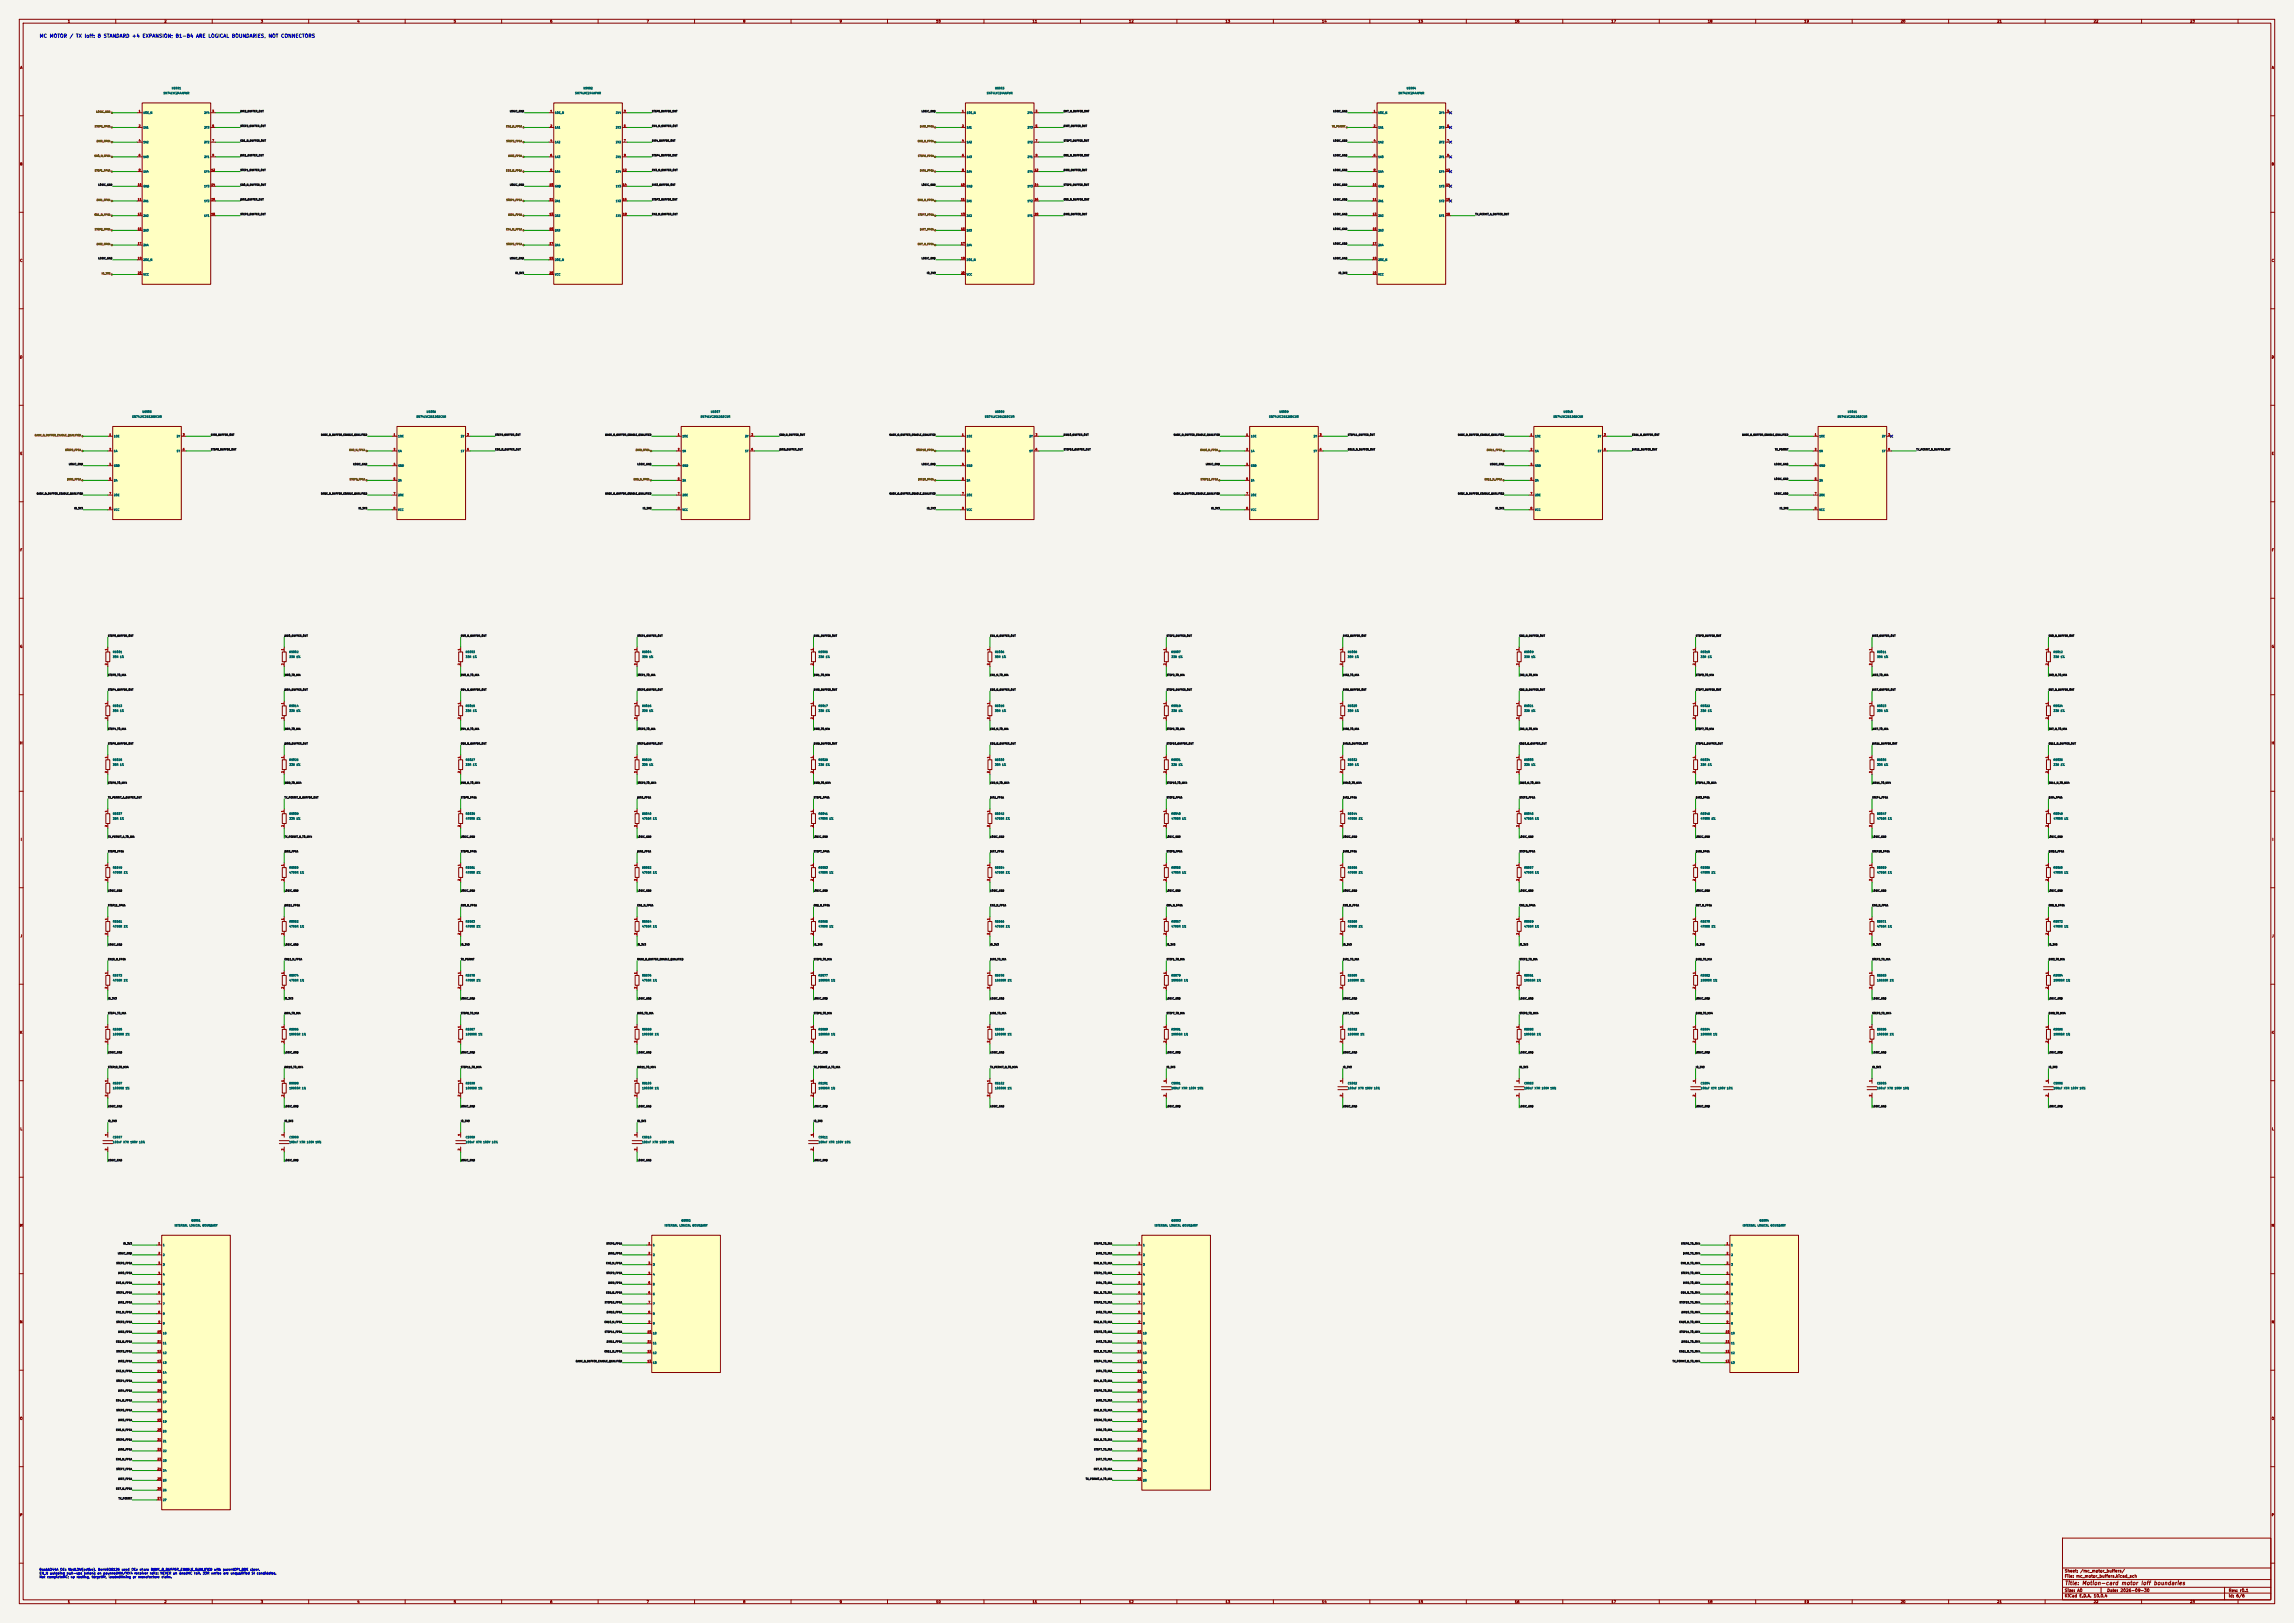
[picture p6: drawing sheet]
<svg xmlns="http://www.w3.org/2000/svg" width="1189mm" height="841mm" viewBox="0 0 1189 841" stroke-linecap="round" stroke-linejoin="round" font-family="sans-serif">
<defs><g id="words">
<text font-size="2" fill="#840000" x="1070" y="822">Title: Motion-card motor Ioff boundaries</text>
<text font-size="1.8" fill="#0000c2" x="20" y="20">MC MOTOR / TX Ioff: 8 STANDARD +4 EXPANSION; B1-B4 ARE LOGICAL BOUNDARIES, NOT CONNECTORS</text>
<g font-size="1.5" fill="#840000">
<text x="1070" y="815">Sheet: /mc_motor_buffers/</text>
<text x="1070" y="818">File: mc_motor_buffers.kicad_sch</text>
<text x="1070" y="825">Size: A0</text>
<text x="1092" y="825">Date: 2026-09-30</text>
<text x="1155" y="825">Rev: r0.1</text>
<text x="1070" y="828">KiCad E.D.A. 10.0.4</text>
<text x="1155" y="828">Id: 6/6</text>
</g>
<g font-size="1.3" fill="#840000">
<text x="35" y="12">1</text>
<text x="85" y="12">2</text>
<text x="135" y="12">3</text>
<text x="185" y="12">4</text>
<text x="235" y="12">5</text>
<text x="285" y="12">6</text>
<text x="335" y="12">7</text>
<text x="385" y="12">8</text>
<text x="435" y="12">9</text>
<text x="485" y="12">10</text>
<text x="535" y="12">11</text>
<text x="585" y="12">12</text>
<text x="635" y="12">13</text>
<text x="685" y="12">14</text>
<text x="735" y="12">15</text>
<text x="785" y="12">16</text>
<text x="835" y="12">17</text>
<text x="885" y="12">18</text>
<text x="935" y="12">19</text>
<text x="985" y="12">20</text>
<text x="1035" y="12">21</text>
<text x="1085" y="12">22</text>
<text x="1135" y="12">23</text>
<text x="10" y="36">A</text>
<text x="1177" y="36">A</text>
<text x="10" y="86">B</text>
<text x="1177" y="86">B</text>
<text x="10" y="136">C</text>
<text x="1177" y="136">C</text>
<text x="10" y="186">D</text>
<text x="1177" y="186">D</text>
<text x="10" y="236">E</text>
<text x="1177" y="236">E</text>
<text x="10" y="286">F</text>
<text x="1177" y="286">F</text>
<text x="10" y="336">G</text>
<text x="1177" y="336">G</text>
<text x="10" y="386">H</text>
<text x="1177" y="386">H</text>
<text x="11" y="436">I</text>
<text x="1178" y="436">I</text>
<text x="10" y="486">J</text>
<text x="1177" y="486">J</text>
<text x="10" y="536">K</text>
<text x="1177" y="536">K</text>
<text x="10" y="586">L</text>
<text x="1177" y="586">L</text>
<text x="10" y="636">M</text>
<text x="1177" y="636">M</text>
<text x="10" y="686">N</text>
<text x="1177" y="686">N</text>
<text x="10" y="736">O</text>
<text x="1177" y="736">O</text>
<text x="10" y="786">P</text>
<text x="1177" y="786">P</text>
<text x="35" y="831">1</text>
<text x="85" y="831">2</text>
<text x="135" y="831">3</text>
<text x="185" y="831">4</text>
<text x="235" y="831">5</text>
<text x="285" y="831">6</text>
<text x="335" y="831">7</text>
<text x="385" y="831">8</text>
<text x="435" y="831">9</text>
<text x="485" y="831">10</text>
<text x="535" y="831">11</text>
<text x="585" y="831">12</text>
<text x="635" y="831">13</text>
<text x="685" y="831">14</text>
<text x="735" y="831">15</text>
<text x="785" y="831">16</text>
<text x="835" y="831">17</text>
<text x="885" y="831">18</text>
<text x="935" y="831">19</text>
<text x="985" y="831">20</text>
<text x="1035" y="831">21</text>
<text x="1085" y="831">22</text>
<text x="1135" y="831">23</text>
</g>
<g font-size="1.2" fill="#0000c2">
<text x="20" y="814">BankA244A OEs tiedLOW(active). BankB2G126 used OEs share BANK_B_BUFFER_ENABLE_QUALIFIED with parentOPI_BOE clear.</text>
<text x="20" y="816">EN_N outgoing pull-ups belong on poweredMIA/MX4 receiver rails; NEVER on deadMC rail. 33R series are unqualified SI candidates.</text>
<text x="20" y="818">Not completeMC; no routing, targetfit, loadedtiming or manufacture claim.</text>
</g>
<g font-size="1" fill="#006464">
<text x="89" y="46">U5001</text>
<text x="302" y="46">U5002</text>
<text x="516" y="46">U5003</text>
<text x="729" y="46">U5004</text>
<text x="85" y="49">SN74LVC244APWR</text>
<text x="298" y="49">SN74LVC244APWR</text>
<text x="511" y="49">SN74LVC244APWR</text>
<text x="725" y="49">SN74LVC244APWR</text>
<text x="74" y="59">1OE_N</text>
<text x="106" y="59">2Y4</text>
<text x="288" y="59">1OE_N</text>
<text x="319" y="59">2Y4</text>
<text x="501" y="59">1OE_N</text>
<text x="532" y="59">2Y4</text>
<text x="714" y="59">1OE_N</text>
<text x="746" y="59">2Y4</text>
<text x="74" y="67">1A1</text>
<text x="106" y="67">2Y3</text>
<text x="288" y="67">1A1</text>
<text x="319" y="67">2Y3</text>
<text x="501" y="67">1A1</text>
<text x="532" y="67">2Y3</text>
<text x="714" y="67">1A1</text>
<text x="746" y="67">2Y3</text>
<text x="74" y="74">1A2</text>
<text x="106" y="74">2Y2</text>
<text x="288" y="74">1A2</text>
<text x="319" y="74">2Y2</text>
<text x="501" y="74">1A2</text>
<text x="532" y="74">2Y2</text>
<text x="714" y="74">1A2</text>
<text x="746" y="74">2Y2</text>
<text x="74" y="82">1A3</text>
<text x="106" y="82">2Y1</text>
<text x="288" y="82">1A3</text>
<text x="319" y="82">2Y1</text>
<text x="501" y="82">1A3</text>
<text x="532" y="82">2Y1</text>
<text x="714" y="82">1A3</text>
<text x="746" y="82">2Y1</text>
<text x="74" y="90">1A4</text>
<text x="106" y="90">1Y4</text>
<text x="288" y="90">1A4</text>
<text x="319" y="90">1Y4</text>
<text x="501" y="90">1A4</text>
<text x="532" y="90">1Y4</text>
<text x="714" y="90">1A4</text>
<text x="746" y="90">1Y4</text>
<text x="74" y="97">GND</text>
<text x="106" y="97">1Y3</text>
<text x="288" y="97">GND</text>
<text x="319" y="97">1Y3</text>
<text x="501" y="97">GND</text>
<text x="532" y="97">1Y3</text>
<text x="714" y="97">GND</text>
<text x="746" y="97">1Y3</text>
<text x="74" y="105">2A1</text>
<text x="106" y="105">1Y2</text>
<text x="288" y="105">2A1</text>
<text x="319" y="105">1Y2</text>
<text x="501" y="105">2A1</text>
<text x="532" y="105">1Y2</text>
<text x="714" y="105">2A1</text>
<text x="746" y="105">1Y2</text>
<text x="74" y="113">2A2</text>
<text x="106" y="113">1Y1</text>
<text x="288" y="113">2A2</text>
<text x="319" y="113">1Y1</text>
<text x="501" y="113">2A2</text>
<text x="532" y="113">1Y1</text>
<text x="714" y="113">2A2</text>
<text x="746" y="113">1Y1</text>
<text x="74" y="120">2A3</text>
<text x="288" y="120">2A3</text>
<text x="501" y="120">2A3</text>
<text x="714" y="120">2A3</text>
<text x="74" y="128">2A4</text>
<text x="288" y="128">2A4</text>
<text x="501" y="128">2A4</text>
<text x="714" y="128">2A4</text>
<text x="74" y="135">2OE_N</text>
<text x="288" y="135">2OE_N</text>
<text x="501" y="135">2OE_N</text>
<text x="714" y="135">2OE_N</text>
<text x="74" y="143">VCC</text>
<text x="288" y="143">VCC</text>
<text x="501" y="143">VCC</text>
<text x="714" y="143">VCC</text>
<text x="74" y="214">U5005</text>
<text x="221" y="214">U5006</text>
<text x="368" y="214">U5007</text>
<text x="516" y="214">U5008</text>
<text x="663" y="214">U5009</text>
<text x="810" y="214">U5010</text>
<text x="958" y="214">U5011</text>
<text x="68" y="217">SN74LVC2G126DCUR</text>
<text x="216" y="217">SN74LVC2G126DCUR</text>
<text x="363" y="217">SN74LVC2G126DCUR</text>
<text x="510" y="217">SN74LVC2G126DCUR</text>
<text x="658" y="217">SN74LVC2G126DCUR</text>
<text x="805" y="217">SN74LVC2G126DCUR</text>
<text x="952" y="217">SN74LVC2G126DCUR</text>
<text x="59" y="227">1OE</text>
<text x="91" y="227">2Y</text>
<text x="206" y="227">1OE</text>
<text x="239" y="227">2Y</text>
<text x="354" y="227">1OE</text>
<text x="386" y="227">2Y</text>
<text x="501" y="227">1OE</text>
<text x="533" y="227">2Y</text>
<text x="648" y="227">1OE</text>
<text x="681" y="227">2Y</text>
<text x="796" y="227">1OE</text>
<text x="828" y="227">2Y</text>
<text x="943" y="227">1OE</text>
<text x="975" y="227">2Y</text>
<text x="59" y="234">1A</text>
<text x="91" y="234">1Y</text>
<text x="206" y="234">1A</text>
<text x="239" y="234">1Y</text>
<text x="354" y="234">1A</text>
<text x="386" y="234">1Y</text>
<text x="501" y="234">1A</text>
<text x="533" y="234">1Y</text>
<text x="648" y="234">1A</text>
<text x="681" y="234">1Y</text>
<text x="796" y="234">1A</text>
<text x="828" y="234">1Y</text>
<text x="943" y="234">1A</text>
<text x="975" y="234">1Y</text>
<text x="59" y="242">GND</text>
<text x="206" y="242">GND</text>
<text x="354" y="242">GND</text>
<text x="501" y="242">GND</text>
<text x="648" y="242">GND</text>
<text x="796" y="242">GND</text>
<text x="943" y="242">GND</text>
<text x="59" y="250">2A</text>
<text x="206" y="250">2A</text>
<text x="354" y="250">2A</text>
<text x="501" y="250">2A</text>
<text x="648" y="250">2A</text>
<text x="796" y="250">2A</text>
<text x="943" y="250">2A</text>
<text x="59" y="257">2OE</text>
<text x="206" y="257">2OE</text>
<text x="354" y="257">2OE</text>
<text x="501" y="257">2OE</text>
<text x="648" y="257">2OE</text>
<text x="796" y="257">2OE</text>
<text x="943" y="257">2OE</text>
<text x="59" y="265">VCC</text>
<text x="206" y="265">VCC</text>
<text x="354" y="265">VCC</text>
<text x="501" y="265">VCC</text>
<text x="648" y="265">VCC</text>
<text x="796" y="265">VCC</text>
<text x="943" y="265">VCC</text>
<text x="58" y="339">R5001</text>
<text x="58" y="341">33R 1%</text>
<text x="150" y="339">R5002</text>
<text x="150" y="341">33R 1%</text>
<text x="241" y="339">R5003</text>
<text x="241" y="341">33R 1%</text>
<text x="333" y="339">R5004</text>
<text x="333" y="341">33R 1%</text>
<text x="424" y="339">R5005</text>
<text x="424" y="341">33R 1%</text>
<text x="516" y="339">R5006</text>
<text x="516" y="341">33R 1%</text>
<text x="607" y="339">R5007</text>
<text x="607" y="341">33R 1%</text>
<text x="698" y="339">R5008</text>
<text x="698" y="341">33R 1%</text>
<text x="790" y="339">R5009</text>
<text x="790" y="341">33R 1%</text>
<text x="881" y="339">R5010</text>
<text x="881" y="341">33R 1%</text>
<text x="973" y="339">R5011</text>
<text x="973" y="341">33R 1%</text>
<text x="1064" y="339">R5012</text>
<text x="1064" y="341">33R 1%</text>
<text x="58" y="367">R5013</text>
<text x="58" y="369">33R 1%</text>
<text x="150" y="367">R5014</text>
<text x="150" y="369">33R 1%</text>
<text x="241" y="367">R5015</text>
<text x="241" y="369">33R 1%</text>
<text x="333" y="367">R5016</text>
<text x="333" y="369">33R 1%</text>
<text x="424" y="367">R5017</text>
<text x="424" y="369">33R 1%</text>
<text x="516" y="367">R5018</text>
<text x="516" y="369">33R 1%</text>
<text x="607" y="367">R5019</text>
<text x="607" y="369">33R 1%</text>
<text x="698" y="367">R5020</text>
<text x="698" y="369">33R 1%</text>
<text x="790" y="367">R5021</text>
<text x="790" y="369">33R 1%</text>
<text x="881" y="367">R5022</text>
<text x="881" y="369">33R 1%</text>
<text x="973" y="367">R5023</text>
<text x="973" y="369">33R 1%</text>
<text x="1064" y="367">R5024</text>
<text x="1064" y="369">33R 1%</text>
<text x="58" y="394">R5025</text>
<text x="150" y="394">R5026</text>
<text x="241" y="394">R5027</text>
<text x="333" y="394">R5028</text>
<text x="424" y="394">R5029</text>
<text x="516" y="394">R5030</text>
<text x="607" y="394">R5031</text>
<text x="698" y="394">R5032</text>
<text x="790" y="394">R5033</text>
<text x="881" y="394">R5034</text>
<text x="973" y="394">R5035</text>
<text x="1064" y="394">R5036</text>
<text x="58" y="397">33R 1%</text>
<text x="150" y="397">33R 1%</text>
<text x="241" y="397">33R 1%</text>
<text x="333" y="397">33R 1%</text>
<text x="424" y="397">33R 1%</text>
<text x="516" y="397">33R 1%</text>
<text x="607" y="397">33R 1%</text>
<text x="698" y="397">33R 1%</text>
<text x="790" y="397">33R 1%</text>
<text x="881" y="397">33R 1%</text>
<text x="973" y="397">33R 1%</text>
<text x="1064" y="397">33R 1%</text>
<text x="58" y="422">R5037</text>
<text x="58" y="425">33R 1%</text>
<text x="150" y="422">R5038</text>
<text x="150" y="425">33R 1%</text>
<text x="241" y="422">R5039</text>
<text x="241" y="425">4700R 1%</text>
<text x="333" y="422">R5040</text>
<text x="333" y="425">4700R 1%</text>
<text x="424" y="422">R5041</text>
<text x="424" y="425">4700R 1%</text>
<text x="516" y="422">R5042</text>
<text x="516" y="425">4700R 1%</text>
<text x="607" y="422">R5043</text>
<text x="607" y="425">4700R 1%</text>
<text x="698" y="422">R5044</text>
<text x="698" y="425">4700R 1%</text>
<text x="790" y="422">R5045</text>
<text x="790" y="425">4700R 1%</text>
<text x="881" y="422">R5046</text>
<text x="881" y="425">4700R 1%</text>
<text x="973" y="422">R5047</text>
<text x="973" y="425">4700R 1%</text>
<text x="1064" y="422">R5048</text>
<text x="1064" y="425">4700R 1%</text>
<text x="58" y="450">R5049</text>
<text x="58" y="453">4700R 1%</text>
<text x="150" y="450">R5050</text>
<text x="150" y="453">4700R 1%</text>
<text x="241" y="450">R5051</text>
<text x="241" y="453">4700R 1%</text>
<text x="333" y="450">R5052</text>
<text x="333" y="453">4700R 1%</text>
<text x="424" y="450">R5053</text>
<text x="424" y="453">4700R 1%</text>
<text x="516" y="450">R5054</text>
<text x="516" y="453">4700R 1%</text>
<text x="607" y="450">R5055</text>
<text x="607" y="453">4700R 1%</text>
<text x="698" y="450">R5056</text>
<text x="698" y="453">4700R 1%</text>
<text x="790" y="450">R5057</text>
<text x="790" y="453">4700R 1%</text>
<text x="881" y="450">R5058</text>
<text x="881" y="453">4700R 1%</text>
<text x="973" y="450">R5059</text>
<text x="973" y="453">4700R 1%</text>
<text x="1064" y="450">R5060</text>
<text x="1064" y="453">4700R 1%</text>
<text x="58" y="478">R5061</text>
<text x="150" y="478">R5062</text>
<text x="241" y="478">R5063</text>
<text x="333" y="478">R5064</text>
<text x="424" y="478">R5065</text>
<text x="516" y="478">R5066</text>
<text x="607" y="478">R5067</text>
<text x="698" y="478">R5068</text>
<text x="790" y="478">R5069</text>
<text x="881" y="478">R5070</text>
<text x="973" y="478">R5071</text>
<text x="1064" y="478">R5072</text>
<text x="58" y="481">4700R 1%</text>
<text x="150" y="481">4700R 1%</text>
<text x="241" y="481">4700R 1%</text>
<text x="333" y="481">4700R 1%</text>
<text x="424" y="481">4700R 1%</text>
<text x="516" y="481">4700R 1%</text>
<text x="607" y="481">4700R 1%</text>
<text x="698" y="481">4700R 1%</text>
<text x="790" y="481">4700R 1%</text>
<text x="881" y="481">4700R 1%</text>
<text x="973" y="481">4700R 1%</text>
<text x="1064" y="481">4700R 1%</text>
<text x="58" y="506">R5073</text>
<text x="58" y="509">4700R 1%</text>
<text x="150" y="506">R5074</text>
<text x="150" y="509">4700R 1%</text>
<text x="241" y="506">R5075</text>
<text x="241" y="509">4700R 1%</text>
<text x="333" y="506">R5076</text>
<text x="333" y="509">4700R 1%</text>
<text x="424" y="506">R5077</text>
<text x="424" y="509">10000R 1%</text>
<text x="516" y="506">R5078</text>
<text x="516" y="509">10000R 1%</text>
<text x="607" y="506">R5079</text>
<text x="607" y="509">10000R 1%</text>
<text x="698" y="506">R5080</text>
<text x="698" y="509">10000R 1%</text>
<text x="790" y="506">R5081</text>
<text x="790" y="509">10000R 1%</text>
<text x="881" y="506">R5082</text>
<text x="881" y="509">10000R 1%</text>
<text x="973" y="506">R5083</text>
<text x="973" y="509">10000R 1%</text>
<text x="1064" y="506">R5084</text>
<text x="1064" y="509">10000R 1%</text>
<text x="58" y="534">R5085</text>
<text x="58" y="537">10000R 1%</text>
<text x="150" y="534">R5086</text>
<text x="150" y="537">10000R 1%</text>
<text x="241" y="534">R5087</text>
<text x="241" y="537">10000R 1%</text>
<text x="333" y="534">R5088</text>
<text x="333" y="537">10000R 1%</text>
<text x="424" y="534">R5089</text>
<text x="424" y="537">10000R 1%</text>
<text x="516" y="534">R5090</text>
<text x="516" y="537">10000R 1%</text>
<text x="607" y="534">R5091</text>
<text x="607" y="537">10000R 1%</text>
<text x="698" y="534">R5092</text>
<text x="698" y="537">10000R 1%</text>
<text x="790" y="534">R5093</text>
<text x="790" y="537">10000R 1%</text>
<text x="881" y="534">R5094</text>
<text x="881" y="537">10000R 1%</text>
<text x="973" y="534">R5095</text>
<text x="973" y="537">10000R 1%</text>
<text x="1064" y="534">R5096</text>
<text x="1064" y="537">10000R 1%</text>
<text x="58" y="562">R5097</text>
<text x="150" y="562">R5098</text>
<text x="241" y="562">R5099</text>
<text x="333" y="562">R5100</text>
<text x="424" y="562">R5101</text>
<text x="516" y="562">R5102</text>
<text x="607" y="562">C5001</text>
<text x="698" y="562">C5002</text>
<text x="790" y="562">C5003</text>
<text x="881" y="562">C5004</text>
<text x="973" y="562">C5005</text>
<text x="1064" y="562">C5006</text>
<text x="58" y="565">10000R 1%</text>
<text x="150" y="565">10000R 1%</text>
<text x="241" y="565">10000R 1%</text>
<text x="333" y="565">10000R 1%</text>
<text x="424" y="565">10000R 1%</text>
<text x="516" y="565">10000R 1%</text>
<text x="607" y="565">100nF X7R 100V 10%</text>
<text x="698" y="565">100nF X7R 100V 10%</text>
<text x="790" y="565">100nF X7R 100V 10%</text>
<text x="881" y="565">100nF X7R 100V 10%</text>
<text x="973" y="565">100nF X7R 100V 10%</text>
<text x="1064" y="565">100nF X7R 100V 10%</text>
<text x="58" y="590">C5007</text>
<text x="58" y="593">100nF X7R 100V 10%</text>
<text x="150" y="590">C5008</text>
<text x="150" y="593">100nF X7R 100V 10%</text>
<text x="241" y="590">C5009</text>
<text x="241" y="593">100nF X7R 100V 10%</text>
<text x="333" y="590">C5010</text>
<text x="333" y="593">100nF X7R 100V 10%</text>
<text x="424" y="590">C5011</text>
<text x="424" y="593">100nF X7R 100V 10%</text>
<text x="90" y="636">INTERNAL LOGICAL BOUNDARY</text>
<text x="99" y="633">B5001</text>
<text x="344" y="636">INTERNAL LOGICAL BOUNDARY</text>
<text x="353" y="633">B5002</text>
<text x="598" y="636">INTERNAL LOGICAL BOUNDARY</text>
<text x="607" y="633">B5003</text>
<text x="903" y="636">INTERNAL LOGICAL BOUNDARY</text>
<text x="912" y="633">B5004</text>
<text x="84" y="646">1</text>
<text x="338" y="646">1</text>
<text x="592" y="646">1</text>
<text x="897" y="646">1</text>
<text x="84" y="651">2</text>
<text x="338" y="651">2</text>
<text x="592" y="651">2</text>
<text x="897" y="651">2</text>
<text x="84" y="656">3</text>
<text x="338" y="656">3</text>
<text x="592" y="656">3</text>
<text x="897" y="656">3</text>
<text x="84" y="661">4</text>
<text x="338" y="661">4</text>
<text x="592" y="661">4</text>
<text x="897" y="661">4</text>
<text x="84" y="666">5</text>
<text x="84" y="671">6</text>
<text x="338" y="666">5</text>
<text x="338" y="671">6</text>
<text x="592" y="666">5</text>
<text x="592" y="671">6</text>
<text x="897" y="666">5</text>
<text x="897" y="671">6</text>
<text x="84" y="676">7</text>
<text x="338" y="676">7</text>
<text x="592" y="676">7</text>
<text x="897" y="676">7</text>
<text x="84" y="681">8</text>
<text x="338" y="681">8</text>
<text x="592" y="681">8</text>
<text x="897" y="681">8</text>
<text x="84" y="687">9</text>
<text x="338" y="687">9</text>
<text x="592" y="687">9</text>
<text x="897" y="687">9</text>
<text x="84" y="692">10</text>
<text x="338" y="692">10</text>
<text x="592" y="692">10</text>
<text x="897" y="692">10</text>
<text x="84" y="697">11</text>
<text x="84" y="702">12</text>
<text x="338" y="697">11</text>
<text x="338" y="702">12</text>
<text x="592" y="697">11</text>
<text x="592" y="702">12</text>
<text x="897" y="697">11</text>
<text x="897" y="702">12</text>
<text x="84" y="707">13</text>
<text x="338" y="707">13</text>
<text x="592" y="707">13</text>
<text x="897" y="707">13</text>
<text x="84" y="712">14</text>
<text x="592" y="712">14</text>
<text x="84" y="717">15</text>
<text x="592" y="717">15</text>
<text x="84" y="722">16</text>
<text x="592" y="722">16</text>
<text x="84" y="727">17</text>
<text x="592" y="727">17</text>
<text x="84" y="732">18</text>
<text x="84" y="737">19</text>
<text x="592" y="732">18</text>
<text x="592" y="737">19</text>
<text x="84" y="742">20</text>
<text x="592" y="742">20</text>
<text x="84" y="748">21</text>
<text x="592" y="748">21</text>
<text x="84" y="753">22</text>
<text x="592" y="753">22</text>
<text x="84" y="758">23</text>
<text x="592" y="758">23</text>
<text x="84" y="763">24</text>
<text x="84" y="768">25</text>
<text x="592" y="763">24</text>
<text x="592" y="768">25</text>
<text x="84" y="773">26</text>
<text x="84" y="778">27</text>
</g>
<g font-size="1" fill="#a90000">
<text x="72" y="58">1</text>
<text x="110" y="58">3</text>
<text x="285" y="58">1</text>
<text x="323" y="58">3</text>
<text x="499" y="58">1</text>
<text x="537" y="58">3</text>
<text x="712" y="58">1</text>
<text x="750" y="58">3</text>
<text x="72" y="66">2</text>
<text x="110" y="66">5</text>
<text x="285" y="66">2</text>
<text x="323" y="66">5</text>
<text x="499" y="66">2</text>
<text x="537" y="66">5</text>
<text x="712" y="66">2</text>
<text x="750" y="66">5</text>
<text x="72" y="74">4</text>
<text x="110" y="74">7</text>
<text x="285" y="74">4</text>
<text x="323" y="74">7</text>
<text x="499" y="74">4</text>
<text x="537" y="74">7</text>
<text x="712" y="74">4</text>
<text x="750" y="74">7</text>
<text x="72" y="81">6</text>
<text x="110" y="81">9</text>
<text x="285" y="81">6</text>
<text x="323" y="81">9</text>
<text x="499" y="81">6</text>
<text x="537" y="81">9</text>
<text x="712" y="81">6</text>
<text x="750" y="81">9</text>
<text x="72" y="89">8</text>
<text x="109" y="89">12</text>
<text x="285" y="89">8</text>
<text x="323" y="89">12</text>
<text x="499" y="89">8</text>
<text x="536" y="89">12</text>
<text x="712" y="89">8</text>
<text x="749" y="89">12</text>
<text x="71" y="96">10</text>
<text x="109" y="96">14</text>
<text x="285" y="96">10</text>
<text x="323" y="96">14</text>
<text x="498" y="96">10</text>
<text x="536" y="96">14</text>
<text x="711" y="96">10</text>
<text x="749" y="96">14</text>
<text x="71" y="104">11</text>
<text x="109" y="104">16</text>
<text x="285" y="104">11</text>
<text x="323" y="104">16</text>
<text x="498" y="104">11</text>
<text x="536" y="104">16</text>
<text x="711" y="104">11</text>
<text x="749" y="104">16</text>
<text x="71" y="112">13</text>
<text x="109" y="112">18</text>
<text x="285" y="112">13</text>
<text x="323" y="112">18</text>
<text x="498" y="112">13</text>
<text x="536" y="112">18</text>
<text x="711" y="112">13</text>
<text x="749" y="112">18</text>
<text x="71" y="119">15</text>
<text x="285" y="119">15</text>
<text x="498" y="119">15</text>
<text x="711" y="119">15</text>
<text x="71" y="127">17</text>
<text x="285" y="127">17</text>
<text x="498" y="127">17</text>
<text x="711" y="127">17</text>
<text x="71" y="135">19</text>
<text x="285" y="135">19</text>
<text x="498" y="135">19</text>
<text x="711" y="135">19</text>
<text x="71" y="142">20</text>
<text x="285" y="142">20</text>
<text x="498" y="142">20</text>
<text x="711" y="142">20</text>
<text x="57" y="226">1</text>
<text x="95" y="226">3</text>
<text x="204" y="226">1</text>
<text x="242" y="226">3</text>
<text x="351" y="226">1</text>
<text x="389" y="226">3</text>
<text x="499" y="226">1</text>
<text x="537" y="226">3</text>
<text x="646" y="226">1</text>
<text x="684" y="226">3</text>
<text x="793" y="226">1</text>
<text x="831" y="226">3</text>
<text x="940" y="226">1</text>
<text x="979" y="226">3</text>
<text x="57" y="234">2</text>
<text x="95" y="234">6</text>
<text x="204" y="234">2</text>
<text x="242" y="234">6</text>
<text x="351" y="234">2</text>
<text x="389" y="234">6</text>
<text x="499" y="234">2</text>
<text x="537" y="234">6</text>
<text x="646" y="234">2</text>
<text x="684" y="234">6</text>
<text x="793" y="234">2</text>
<text x="831" y="234">6</text>
<text x="940" y="234">2</text>
<text x="979" y="234">6</text>
<text x="57" y="241">4</text>
<text x="204" y="241">4</text>
<text x="351" y="241">4</text>
<text x="499" y="241">4</text>
<text x="646" y="241">4</text>
<text x="793" y="241">4</text>
<text x="940" y="241">4</text>
<text x="57" y="249">5</text>
<text x="204" y="249">5</text>
<text x="351" y="249">5</text>
<text x="499" y="249">5</text>
<text x="646" y="249">5</text>
<text x="793" y="249">5</text>
<text x="940" y="249">5</text>
<text x="57" y="256">7</text>
<text x="204" y="256">7</text>
<text x="351" y="256">7</text>
<text x="499" y="256">7</text>
<text x="646" y="256">7</text>
<text x="793" y="256">7</text>
<text x="940" y="256">7</text>
<text x="57" y="264">8</text>
<text x="204" y="264">8</text>
<text x="351" y="264">8</text>
<text x="499" y="264">8</text>
<text x="646" y="264">8</text>
<text x="793" y="264">8</text>
<text x="940" y="264">8</text>
<text x="56" y="337" transform="rotate(-90 56 337)">1</text>
<text x="147" y="337" transform="rotate(-90 147 337)">1</text>
<text x="239" y="337" transform="rotate(-90 239 337)">1</text>
<text x="330" y="337" transform="rotate(-90 330 337)">1</text>
<text x="422" y="337" transform="rotate(-90 422 337)">1</text>
<text x="513" y="337" transform="rotate(-90 513 337)">1</text>
<text x="604" y="337" transform="rotate(-90 604 337)">1</text>
<text x="696" y="337" transform="rotate(-90 696 337)">1</text>
<text x="787" y="337" transform="rotate(-90 787 337)">1</text>
<text x="879" y="337" transform="rotate(-90 879 337)">1</text>
<text x="970" y="337" transform="rotate(-90 970 337)">1</text>
<text x="1062" y="337" transform="rotate(-90 1062 337)">1</text>
<text x="56" y="345" transform="rotate(-90 56 345)">2</text>
<text x="147" y="345" transform="rotate(-90 147 345)">2</text>
<text x="239" y="345" transform="rotate(-90 239 345)">2</text>
<text x="330" y="345" transform="rotate(-90 330 345)">2</text>
<text x="422" y="345" transform="rotate(-90 422 345)">2</text>
<text x="513" y="345" transform="rotate(-90 513 345)">2</text>
<text x="604" y="345" transform="rotate(-90 604 345)">2</text>
<text x="696" y="345" transform="rotate(-90 696 345)">2</text>
<text x="787" y="345" transform="rotate(-90 787 345)">2</text>
<text x="879" y="345" transform="rotate(-90 879 345)">2</text>
<text x="970" y="345" transform="rotate(-90 970 345)">2</text>
<text x="1062" y="345" transform="rotate(-90 1062 345)">2</text>
<text x="56" y="365" transform="rotate(-90 56 365)">1</text>
<text x="147" y="365" transform="rotate(-90 147 365)">1</text>
<text x="239" y="365" transform="rotate(-90 239 365)">1</text>
<text x="330" y="365" transform="rotate(-90 330 365)">1</text>
<text x="422" y="365" transform="rotate(-90 422 365)">1</text>
<text x="513" y="365" transform="rotate(-90 513 365)">1</text>
<text x="604" y="365" transform="rotate(-90 604 365)">1</text>
<text x="696" y="365" transform="rotate(-90 696 365)">1</text>
<text x="787" y="365" transform="rotate(-90 787 365)">1</text>
<text x="879" y="365" transform="rotate(-90 879 365)">1</text>
<text x="970" y="365" transform="rotate(-90 970 365)">1</text>
<text x="1062" y="365" transform="rotate(-90 1062 365)">1</text>
<text x="56" y="373" transform="rotate(-90 56 373)">2</text>
<text x="147" y="373" transform="rotate(-90 147 373)">2</text>
<text x="239" y="373" transform="rotate(-90 239 373)">2</text>
<text x="330" y="373" transform="rotate(-90 330 373)">2</text>
<text x="422" y="373" transform="rotate(-90 422 373)">2</text>
<text x="513" y="373" transform="rotate(-90 513 373)">2</text>
<text x="604" y="373" transform="rotate(-90 604 373)">2</text>
<text x="696" y="373" transform="rotate(-90 696 373)">2</text>
<text x="787" y="373" transform="rotate(-90 787 373)">2</text>
<text x="879" y="373" transform="rotate(-90 879 373)">2</text>
<text x="970" y="373" transform="rotate(-90 970 373)">2</text>
<text x="1062" y="373" transform="rotate(-90 1062 373)">2</text>
<text x="56" y="393" transform="rotate(-90 56 393)">1</text>
<text x="147" y="393" transform="rotate(-90 147 393)">1</text>
<text x="239" y="393" transform="rotate(-90 239 393)">1</text>
<text x="330" y="393" transform="rotate(-90 330 393)">1</text>
<text x="422" y="393" transform="rotate(-90 422 393)">1</text>
<text x="513" y="393" transform="rotate(-90 513 393)">1</text>
<text x="604" y="393" transform="rotate(-90 604 393)">1</text>
<text x="696" y="393" transform="rotate(-90 696 393)">1</text>
<text x="787" y="393" transform="rotate(-90 787 393)">1</text>
<text x="879" y="393" transform="rotate(-90 879 393)">1</text>
<text x="970" y="393" transform="rotate(-90 970 393)">1</text>
<text x="1062" y="393" transform="rotate(-90 1062 393)">1</text>
<text x="56" y="401" transform="rotate(-90 56 401)">2</text>
<text x="147" y="401" transform="rotate(-90 147 401)">2</text>
<text x="239" y="401" transform="rotate(-90 239 401)">2</text>
<text x="330" y="401" transform="rotate(-90 330 401)">2</text>
<text x="422" y="401" transform="rotate(-90 422 401)">2</text>
<text x="513" y="401" transform="rotate(-90 513 401)">2</text>
<text x="604" y="401" transform="rotate(-90 604 401)">2</text>
<text x="696" y="401" transform="rotate(-90 696 401)">2</text>
<text x="787" y="401" transform="rotate(-90 787 401)">2</text>
<text x="879" y="401" transform="rotate(-90 879 401)">2</text>
<text x="970" y="401" transform="rotate(-90 970 401)">2</text>
<text x="1062" y="401" transform="rotate(-90 1062 401)">2</text>
<text x="56" y="421" transform="rotate(-90 56 421)">1</text>
<text x="147" y="421" transform="rotate(-90 147 421)">1</text>
<text x="239" y="421" transform="rotate(-90 239 421)">1</text>
<text x="330" y="421" transform="rotate(-90 330 421)">1</text>
<text x="422" y="421" transform="rotate(-90 422 421)">1</text>
<text x="513" y="421" transform="rotate(-90 513 421)">1</text>
<text x="604" y="421" transform="rotate(-90 604 421)">1</text>
<text x="696" y="421" transform="rotate(-90 696 421)">1</text>
<text x="787" y="421" transform="rotate(-90 787 421)">1</text>
<text x="879" y="421" transform="rotate(-90 879 421)">1</text>
<text x="970" y="421" transform="rotate(-90 970 421)">1</text>
<text x="1062" y="421" transform="rotate(-90 1062 421)">1</text>
<text x="56" y="429" transform="rotate(-90 56 429)">2</text>
<text x="147" y="429" transform="rotate(-90 147 429)">2</text>
<text x="239" y="429" transform="rotate(-90 239 429)">2</text>
<text x="330" y="429" transform="rotate(-90 330 429)">2</text>
<text x="422" y="429" transform="rotate(-90 422 429)">2</text>
<text x="513" y="429" transform="rotate(-90 513 429)">2</text>
<text x="604" y="429" transform="rotate(-90 604 429)">2</text>
<text x="696" y="429" transform="rotate(-90 696 429)">2</text>
<text x="787" y="429" transform="rotate(-90 787 429)">2</text>
<text x="879" y="429" transform="rotate(-90 879 429)">2</text>
<text x="970" y="429" transform="rotate(-90 970 429)">2</text>
<text x="1062" y="429" transform="rotate(-90 1062 429)">2</text>
<text x="56" y="449" transform="rotate(-90 56 449)">1</text>
<text x="147" y="449" transform="rotate(-90 147 449)">1</text>
<text x="239" y="449" transform="rotate(-90 239 449)">1</text>
<text x="330" y="449" transform="rotate(-90 330 449)">1</text>
<text x="422" y="449" transform="rotate(-90 422 449)">1</text>
<text x="513" y="449" transform="rotate(-90 513 449)">1</text>
<text x="604" y="449" transform="rotate(-90 604 449)">1</text>
<text x="696" y="449" transform="rotate(-90 696 449)">1</text>
<text x="787" y="449" transform="rotate(-90 787 449)">1</text>
<text x="879" y="449" transform="rotate(-90 879 449)">1</text>
<text x="970" y="449" transform="rotate(-90 970 449)">1</text>
<text x="1062" y="449" transform="rotate(-90 1062 449)">1</text>
<text x="56" y="457" transform="rotate(-90 56 457)">2</text>
<text x="147" y="457" transform="rotate(-90 147 457)">2</text>
<text x="239" y="457" transform="rotate(-90 239 457)">2</text>
<text x="330" y="457" transform="rotate(-90 330 457)">2</text>
<text x="422" y="457" transform="rotate(-90 422 457)">2</text>
<text x="513" y="457" transform="rotate(-90 513 457)">2</text>
<text x="604" y="457" transform="rotate(-90 604 457)">2</text>
<text x="696" y="457" transform="rotate(-90 696 457)">2</text>
<text x="787" y="457" transform="rotate(-90 787 457)">2</text>
<text x="879" y="457" transform="rotate(-90 879 457)">2</text>
<text x="970" y="457" transform="rotate(-90 970 457)">2</text>
<text x="1062" y="457" transform="rotate(-90 1062 457)">2</text>
<text x="56" y="477" transform="rotate(-90 56 477)">1</text>
<text x="147" y="477" transform="rotate(-90 147 477)">1</text>
<text x="239" y="477" transform="rotate(-90 239 477)">1</text>
<text x="330" y="477" transform="rotate(-90 330 477)">1</text>
<text x="422" y="477" transform="rotate(-90 422 477)">1</text>
<text x="513" y="477" transform="rotate(-90 513 477)">1</text>
<text x="604" y="477" transform="rotate(-90 604 477)">1</text>
<text x="696" y="477" transform="rotate(-90 696 477)">1</text>
<text x="787" y="477" transform="rotate(-90 787 477)">1</text>
<text x="879" y="477" transform="rotate(-90 879 477)">1</text>
<text x="970" y="477" transform="rotate(-90 970 477)">1</text>
<text x="1062" y="477" transform="rotate(-90 1062 477)">1</text>
<text x="56" y="484" transform="rotate(-90 56 484)">2</text>
<text x="147" y="484" transform="rotate(-90 147 484)">2</text>
<text x="239" y="484" transform="rotate(-90 239 484)">2</text>
<text x="330" y="484" transform="rotate(-90 330 484)">2</text>
<text x="422" y="484" transform="rotate(-90 422 484)">2</text>
<text x="513" y="484" transform="rotate(-90 513 484)">2</text>
<text x="604" y="484" transform="rotate(-90 604 484)">2</text>
<text x="696" y="484" transform="rotate(-90 696 484)">2</text>
<text x="787" y="484" transform="rotate(-90 787 484)">2</text>
<text x="879" y="484" transform="rotate(-90 879 484)">2</text>
<text x="970" y="484" transform="rotate(-90 970 484)">2</text>
<text x="1062" y="484" transform="rotate(-90 1062 484)">2</text>
<text x="56" y="505" transform="rotate(-90 56 505)">1</text>
<text x="147" y="505" transform="rotate(-90 147 505)">1</text>
<text x="239" y="505" transform="rotate(-90 239 505)">1</text>
<text x="330" y="505" transform="rotate(-90 330 505)">1</text>
<text x="422" y="505" transform="rotate(-90 422 505)">1</text>
<text x="513" y="505" transform="rotate(-90 513 505)">1</text>
<text x="604" y="505" transform="rotate(-90 604 505)">1</text>
<text x="696" y="505" transform="rotate(-90 696 505)">1</text>
<text x="787" y="505" transform="rotate(-90 787 505)">1</text>
<text x="879" y="505" transform="rotate(-90 879 505)">1</text>
<text x="970" y="505" transform="rotate(-90 970 505)">1</text>
<text x="1062" y="505" transform="rotate(-90 1062 505)">1</text>
<text x="56" y="512" transform="rotate(-90 56 512)">2</text>
<text x="147" y="512" transform="rotate(-90 147 512)">2</text>
<text x="239" y="512" transform="rotate(-90 239 512)">2</text>
<text x="330" y="512" transform="rotate(-90 330 512)">2</text>
<text x="422" y="512" transform="rotate(-90 422 512)">2</text>
<text x="513" y="512" transform="rotate(-90 513 512)">2</text>
<text x="604" y="512" transform="rotate(-90 604 512)">2</text>
<text x="696" y="512" transform="rotate(-90 696 512)">2</text>
<text x="787" y="512" transform="rotate(-90 787 512)">2</text>
<text x="879" y="512" transform="rotate(-90 879 512)">2</text>
<text x="970" y="512" transform="rotate(-90 970 512)">2</text>
<text x="1062" y="512" transform="rotate(-90 1062 512)">2</text>
<text x="56" y="533" transform="rotate(-90 56 533)">1</text>
<text x="147" y="533" transform="rotate(-90 147 533)">1</text>
<text x="239" y="533" transform="rotate(-90 239 533)">1</text>
<text x="330" y="533" transform="rotate(-90 330 533)">1</text>
<text x="422" y="533" transform="rotate(-90 422 533)">1</text>
<text x="513" y="533" transform="rotate(-90 513 533)">1</text>
<text x="604" y="533" transform="rotate(-90 604 533)">1</text>
<text x="696" y="533" transform="rotate(-90 696 533)">1</text>
<text x="787" y="533" transform="rotate(-90 787 533)">1</text>
<text x="879" y="533" transform="rotate(-90 879 533)">1</text>
<text x="970" y="533" transform="rotate(-90 970 533)">1</text>
<text x="1062" y="533" transform="rotate(-90 1062 533)">1</text>
<text x="56" y="540" transform="rotate(-90 56 540)">2</text>
<text x="147" y="540" transform="rotate(-90 147 540)">2</text>
<text x="239" y="540" transform="rotate(-90 239 540)">2</text>
<text x="330" y="540" transform="rotate(-90 330 540)">2</text>
<text x="422" y="540" transform="rotate(-90 422 540)">2</text>
<text x="513" y="540" transform="rotate(-90 513 540)">2</text>
<text x="604" y="540" transform="rotate(-90 604 540)">2</text>
<text x="696" y="540" transform="rotate(-90 696 540)">2</text>
<text x="787" y="540" transform="rotate(-90 787 540)">2</text>
<text x="879" y="540" transform="rotate(-90 879 540)">2</text>
<text x="970" y="540" transform="rotate(-90 970 540)">2</text>
<text x="1062" y="540" transform="rotate(-90 1062 540)">2</text>
<text x="56" y="561" transform="rotate(-90 56 561)">1</text>
<text x="147" y="561" transform="rotate(-90 147 561)">1</text>
<text x="239" y="561" transform="rotate(-90 239 561)">1</text>
<text x="330" y="561" transform="rotate(-90 330 561)">1</text>
<text x="422" y="561" transform="rotate(-90 422 561)">1</text>
<text x="513" y="561" transform="rotate(-90 513 561)">1</text>
<text x="604" y="561" transform="rotate(-90 604 561)">1</text>
<text x="696" y="561" transform="rotate(-90 696 561)">1</text>
<text x="787" y="561" transform="rotate(-90 787 561)">1</text>
<text x="879" y="561" transform="rotate(-90 879 561)">1</text>
<text x="970" y="561" transform="rotate(-90 970 561)">1</text>
<text x="1062" y="561" transform="rotate(-90 1062 561)">1</text>
<text x="56" y="568" transform="rotate(-90 56 568)">2</text>
<text x="147" y="568" transform="rotate(-90 147 568)">2</text>
<text x="239" y="568" transform="rotate(-90 239 568)">2</text>
<text x="330" y="568" transform="rotate(-90 330 568)">2</text>
<text x="422" y="568" transform="rotate(-90 422 568)">2</text>
<text x="513" y="568" transform="rotate(-90 513 568)">2</text>
<text x="604" y="568" transform="rotate(-90 604 568)">2</text>
<text x="696" y="568" transform="rotate(-90 696 568)">2</text>
<text x="787" y="568" transform="rotate(-90 787 568)">2</text>
<text x="879" y="568" transform="rotate(-90 879 568)">2</text>
<text x="970" y="568" transform="rotate(-90 970 568)">2</text>
<text x="1062" y="568" transform="rotate(-90 1062 568)">2</text>
<text x="56" y="589" transform="rotate(-90 56 589)">1</text>
<text x="147" y="589" transform="rotate(-90 147 589)">1</text>
<text x="239" y="589" transform="rotate(-90 239 589)">1</text>
<text x="330" y="589" transform="rotate(-90 330 589)">1</text>
<text x="422" y="589" transform="rotate(-90 422 589)">1</text>
<text x="56" y="596" transform="rotate(-90 56 596)">2</text>
<text x="147" y="596" transform="rotate(-90 147 596)">2</text>
<text x="239" y="596" transform="rotate(-90 239 596)">2</text>
<text x="330" y="596" transform="rotate(-90 330 596)">2</text>
<text x="422" y="596" transform="rotate(-90 422 596)">2</text>
<text x="82" y="645">1</text>
<text x="336" y="645">1</text>
<text x="590" y="645">1</text>
<text x="895" y="645">1</text>
<text x="82" y="650">2</text>
<text x="336" y="650">2</text>
<text x="590" y="650">2</text>
<text x="895" y="650">2</text>
<text x="82" y="655">3</text>
<text x="336" y="655">3</text>
<text x="590" y="655">3</text>
<text x="895" y="655">3</text>
<text x="82" y="660">4</text>
<text x="82" y="665">5</text>
<text x="336" y="660">4</text>
<text x="336" y="665">5</text>
<text x="590" y="660">4</text>
<text x="590" y="665">5</text>
<text x="895" y="660">4</text>
<text x="895" y="665">5</text>
<text x="82" y="670">6</text>
<text x="336" y="670">6</text>
<text x="590" y="670">6</text>
<text x="895" y="670">6</text>
<text x="82" y="676">7</text>
<text x="336" y="676">7</text>
<text x="590" y="676">7</text>
<text x="895" y="676">7</text>
<text x="82" y="681">8</text>
<text x="336" y="681">8</text>
<text x="590" y="681">8</text>
<text x="895" y="681">8</text>
<text x="82" y="686">9</text>
<text x="336" y="686">9</text>
<text x="590" y="686">9</text>
<text x="895" y="686">9</text>
<text x="81" y="691">10</text>
<text x="81" y="696">11</text>
<text x="335" y="691">10</text>
<text x="335" y="696">11</text>
<text x="589" y="691">10</text>
<text x="589" y="696">11</text>
<text x="894" y="691">10</text>
<text x="894" y="696">11</text>
<text x="81" y="701">12</text>
<text x="335" y="701">12</text>
<text x="589" y="701">12</text>
<text x="894" y="701">12</text>
<text x="81" y="706">13</text>
<text x="335" y="706">13</text>
<text x="589" y="706">13</text>
<text x="894" y="706">13</text>
<text x="81" y="711">14</text>
<text x="589" y="711">14</text>
<text x="81" y="716">15</text>
<text x="589" y="716">15</text>
<text x="81" y="721">16</text>
<text x="589" y="721">16</text>
<text x="81" y="726">17</text>
<text x="81" y="731">18</text>
<text x="589" y="726">17</text>
<text x="589" y="731">18</text>
<text x="81" y="737">19</text>
<text x="589" y="737">19</text>
<text x="81" y="742">20</text>
<text x="589" y="742">20</text>
<text x="81" y="747">21</text>
<text x="589" y="747">21</text>
<text x="81" y="752">22</text>
<text x="589" y="752">22</text>
<text x="81" y="757">23</text>
<text x="81" y="762">24</text>
<text x="589" y="757">23</text>
<text x="589" y="762">24</text>
<text x="81" y="767">25</text>
<text x="589" y="767">25</text>
<text x="81" y="772">26</text>
<text x="81" y="777">27</text>
</g>
<g font-size=".9" fill="#725600">
<text x="50" y="59">LOGIC_GND</text>
<text x="49" y="66">STEP0_FPGA</text>
<text x="262" y="66">EN2_N_FPGA</text>
<text x="477" y="66">DIR5_FPGA</text>
<text x="690" y="66">TX_PERMIT</text>
<text x="50" y="74">DIR0_FPGA</text>
<text x="262" y="74">STEP3_FPGA</text>
<text x="476" y="74">EN5_N_FPGA</text>
<text x="49" y="81">EN0_N_FPGA</text>
<text x="263" y="81">DIR3_FPGA</text>
<text x="476" y="81">STEP6_FPGA</text>
<text x="49" y="89">STEP1_FPGA</text>
<text x="262" y="89">EN3_N_FPGA</text>
<text x="477" y="89">DIR6_FPGA</text>
<text x="50" y="104">DIR1_FPGA</text>
<text x="262" y="104">STEP4_FPGA</text>
<text x="476" y="104">EN6_N_FPGA</text>
<text x="49" y="112">EN1_N_FPGA</text>
<text x="263" y="112">DIR4_FPGA</text>
<text x="476" y="112">STEP7_FPGA</text>
<text x="49" y="120">STEP2_FPGA</text>
<text x="262" y="120">EN4_N_FPGA</text>
<text x="477" y="120">DIR7_FPGA</text>
<text x="50" y="127">DIR2_FPGA</text>
<text x="262" y="127">STEP5_FPGA</text>
<text x="476" y="127">EN7_N_FPGA</text>
<text x="53" y="142">IO_3V3</text>
<text x="18" y="226">BANK_B_BUFFER_ENABLE_QUALIFIED</text>
<text x="34" y="234">STEP8_FPGA</text>
<text x="181" y="234">EN8_N_FPGA</text>
<text x="329" y="234">DIR9_FPGA</text>
<text x="475" y="234">STEP10_FPGA</text>
<text x="622" y="234">EN10_N_FPGA</text>
<text x="770" y="234">DIR11_FPGA</text>
<text x="35" y="249">DIR8_FPGA</text>
<text x="181" y="249">STEP9_FPGA</text>
<text x="328" y="249">EN9_N_FPGA</text>
<text x="476" y="249">DIR10_FPGA</text>
<text x="622" y="249">STEP11_FPGA</text>
<text x="769" y="249">EN11_N_FPGA</text>
</g>
<g font-size=".9" fill="#0f0f0f">
<text x="124" y="58">DIR2_BUFFER_OUT</text>
<text x="264" y="58">LOGIC_GND</text>
<text x="338" y="58">STEP5_BUFFER_OUT</text>
<text x="478" y="58">LOGIC_GND</text>
<text x="551" y="58">EN7_N_BUFFER_OUT</text>
<text x="691" y="58">LOGIC_GND</text>
<text x="124" y="66">STEP2_BUFFER_OUT</text>
<text x="338" y="66">EN4_N_BUFFER_OUT</text>
<text x="551" y="66">DIR7_BUFFER_OUT</text>
<text x="124" y="74">EN1_N_BUFFER_OUT</text>
<text x="338" y="74">DIR4_BUFFER_OUT</text>
<text x="551" y="74">STEP7_BUFFER_OUT</text>
<text x="691" y="74">LOGIC_GND</text>
<text x="124" y="81">DIR1_BUFFER_OUT</text>
<text x="338" y="81">STEP4_BUFFER_OUT</text>
<text x="551" y="81">EN6_N_BUFFER_OUT</text>
<text x="691" y="81">LOGIC_GND</text>
<text x="124" y="89">STEP1_BUFFER_OUT</text>
<text x="338" y="89">EN3_N_BUFFER_OUT</text>
<text x="551" y="89">DIR6_BUFFER_OUT</text>
<text x="691" y="89">LOGIC_GND</text>
<text x="51" y="96">LOGIC_GND</text>
<text x="124" y="96">EN0_N_BUFFER_OUT</text>
<text x="264" y="96">LOGIC_GND</text>
<text x="338" y="96">DIR3_BUFFER_OUT</text>
<text x="478" y="96">LOGIC_GND</text>
<text x="551" y="96">STEP6_BUFFER_OUT</text>
<text x="691" y="96">LOGIC_GND</text>
<text x="124" y="104">DIR0_BUFFER_OUT</text>
<text x="338" y="104">STEP3_BUFFER_OUT</text>
<text x="551" y="104">EN5_N_BUFFER_OUT</text>
<text x="691" y="104">LOGIC_GND</text>
<text x="124" y="112">STEP0_BUFFER_OUT</text>
<text x="338" y="112">EN2_N_BUFFER_OUT</text>
<text x="551" y="112">DIR5_BUFFER_OUT</text>
<text x="691" y="112">LOGIC_GND</text>
<text x="765" y="112">TX_PERMIT_A_BUFFER_OUT</text>
<text x="691" y="119">LOGIC_GND</text>
<text x="691" y="127">LOGIC_GND</text>
<text x="51" y="135">LOGIC_GND</text>
<text x="264" y="135">LOGIC_GND</text>
<text x="478" y="135">LOGIC_GND</text>
<text x="691" y="135">LOGIC_GND</text>
<text x="267" y="142">IO_3V3</text>
<text x="480" y="142">IO_3V3</text>
<text x="694" y="142">IO_3V3</text>
<text x="109" y="226">DIR8_BUFFER_OUT</text>
<text x="166" y="226">BANK_B_BUFFER_ENABLE_QUALIFIED</text>
<text x="257" y="226">STEP9_BUFFER_OUT</text>
<text x="314" y="226">BANK_B_BUFFER_ENABLE_QUALIFIED</text>
<text x="404" y="226">EN9_N_BUFFER_OUT</text>
<text x="461" y="226">BANK_B_BUFFER_ENABLE_QUALIFIED</text>
<text x="551" y="226">DIR10_BUFFER_OUT</text>
<text x="608" y="226">BANK_B_BUFFER_ENABLE_QUALIFIED</text>
<text x="698" y="226">STEP11_BUFFER_OUT</text>
<text x="756" y="226">BANK_B_BUFFER_ENABLE_QUALIFIED</text>
<text x="846" y="226">EN11_N_BUFFER_OUT</text>
<text x="903" y="226">BANK_B_BUFFER_ENABLE_QUALIFIED</text>
<text x="109" y="234">STEP8_BUFFER_OUT</text>
<text x="257" y="234">EN8_N_BUFFER_OUT</text>
<text x="404" y="234">DIR9_BUFFER_OUT</text>
<text x="551" y="234">STEP10_BUFFER_OUT</text>
<text x="698" y="234">EN10_N_BUFFER_OUT</text>
<text x="846" y="234">DIR11_BUFFER_OUT</text>
<text x="920" y="234">TX_PERMIT</text>
<text x="993" y="234">TX_PERMIT_B_BUFFER_OUT</text>
<text x="36" y="241">LOGIC_GND</text>
<text x="183" y="241">LOGIC_GND</text>
<text x="330" y="241">LOGIC_GND</text>
<text x="478" y="241">LOGIC_GND</text>
<text x="625" y="241">LOGIC_GND</text>
<text x="772" y="241">LOGIC_GND</text>
<text x="919" y="241">LOGIC_GND</text>
<text x="919" y="249">LOGIC_GND</text>
<text x="19" y="256">BANK_B_BUFFER_ENABLE_QUALIFIED</text>
<text x="166" y="256">BANK_B_BUFFER_ENABLE_QUALIFIED</text>
<text x="314" y="256">BANK_B_BUFFER_ENABLE_QUALIFIED</text>
<text x="461" y="256">BANK_B_BUFFER_ENABLE_QUALIFIED</text>
<text x="608" y="256">BANK_B_BUFFER_ENABLE_QUALIFIED</text>
<text x="756" y="256">BANK_B_BUFFER_ENABLE_QUALIFIED</text>
<text x="919" y="256">LOGIC_GND</text>
<text x="38" y="264">IO_3V3</text>
<text x="186" y="264">IO_3V3</text>
<text x="333" y="264">IO_3V3</text>
<text x="480" y="264">IO_3V3</text>
<text x="628" y="264">IO_3V3</text>
<text x="775" y="264">IO_3V3</text>
<text x="922" y="264">IO_3V3</text>
<text x="56" y="330">STEP0_BUFFER_OUT</text>
<text x="147" y="330">DIR0_BUFFER_OUT</text>
<text x="239" y="330">EN0_N_BUFFER_OUT</text>
<text x="330" y="330">STEP1_BUFFER_OUT</text>
<text x="422" y="330">DIR1_BUFFER_OUT</text>
<text x="513" y="330">EN1_N_BUFFER_OUT</text>
<text x="605" y="330">STEP2_BUFFER_OUT</text>
<text x="696" y="330">DIR2_BUFFER_OUT</text>
<text x="787" y="330">EN2_N_BUFFER_OUT</text>
<text x="879" y="330">STEP3_BUFFER_OUT</text>
<text x="970" y="330">DIR3_BUFFER_OUT</text>
<text x="1062" y="330">EN3_N_BUFFER_OUT</text>
<text x="56" y="350">STEP0_TO_MIA</text>
<text x="147" y="350">DIR0_TO_MIA</text>
<text x="239" y="350">EN0_N_TO_MIA</text>
<text x="330" y="350">STEP1_TO_MIA</text>
<text x="422" y="350">DIR1_TO_MIA</text>
<text x="513" y="350">EN1_N_TO_MIA</text>
<text x="605" y="350">STEP2_TO_MIA</text>
<text x="696" y="350">DIR2_TO_MIA</text>
<text x="787" y="350">EN2_N_TO_MIA</text>
<text x="879" y="350">STEP3_TO_MIA</text>
<text x="970" y="350">DIR3_TO_MIA</text>
<text x="1062" y="350">EN3_N_TO_MIA</text>
<text x="56" y="358">STEP4_BUFFER_OUT</text>
<text x="147" y="358">DIR4_BUFFER_OUT</text>
<text x="239" y="358">EN4_N_BUFFER_OUT</text>
<text x="330" y="358">STEP5_BUFFER_OUT</text>
<text x="422" y="358">DIR5_BUFFER_OUT</text>
<text x="513" y="358">EN5_N_BUFFER_OUT</text>
<text x="605" y="358">STEP6_BUFFER_OUT</text>
<text x="696" y="358">DIR6_BUFFER_OUT</text>
<text x="787" y="358">EN6_N_BUFFER_OUT</text>
<text x="879" y="358">STEP7_BUFFER_OUT</text>
<text x="970" y="358">DIR7_BUFFER_OUT</text>
<text x="1062" y="358">EN7_N_BUFFER_OUT</text>
<text x="56" y="378">STEP4_TO_MIA</text>
<text x="147" y="378">DIR4_TO_MIA</text>
<text x="239" y="378">EN4_N_TO_MIA</text>
<text x="330" y="378">STEP5_TO_MIA</text>
<text x="422" y="378">DIR5_TO_MIA</text>
<text x="513" y="378">EN5_N_TO_MIA</text>
<text x="605" y="378">STEP6_TO_MIA</text>
<text x="696" y="378">DIR6_TO_MIA</text>
<text x="787" y="378">EN6_N_TO_MIA</text>
<text x="879" y="378">STEP7_TO_MIA</text>
<text x="970" y="378">DIR7_TO_MIA</text>
<text x="1062" y="378">EN7_N_TO_MIA</text>
<text x="56" y="386">STEP8_BUFFER_OUT</text>
<text x="147" y="386">DIR8_BUFFER_OUT</text>
<text x="239" y="386">EN8_N_BUFFER_OUT</text>
<text x="330" y="386">STEP9_BUFFER_OUT</text>
<text x="422" y="386">DIR9_BUFFER_OUT</text>
<text x="513" y="386">EN9_N_BUFFER_OUT</text>
<text x="605" y="386">STEP10_BUFFER_OUT</text>
<text x="696" y="386">DIR10_BUFFER_OUT</text>
<text x="787" y="386">EN10_N_BUFFER_OUT</text>
<text x="879" y="386">STEP11_BUFFER_OUT</text>
<text x="970" y="386">DIR11_BUFFER_OUT</text>
<text x="1062" y="386">EN11_N_BUFFER_OUT</text>
<text x="56" y="406">STEP8_TO_MX4</text>
<text x="147" y="406">DIR8_TO_MX4</text>
<text x="239" y="406">EN8_N_TO_MX4</text>
<text x="330" y="406">STEP9_TO_MX4</text>
<text x="422" y="406">DIR9_TO_MX4</text>
<text x="513" y="406">EN9_N_TO_MX4</text>
<text x="605" y="406">STEP10_TO_MX4</text>
<text x="696" y="406">DIR10_TO_MX4</text>
<text x="787" y="406">EN10_N_TO_MX4</text>
<text x="879" y="406">STEP11_TO_MX4</text>
<text x="970" y="406">DIR11_TO_MX4</text>
<text x="1062" y="406">EN11_N_TO_MX4</text>
<text x="56" y="414">TX_PERMIT_A_BUFFER_OUT</text>
<text x="147" y="414">TX_PERMIT_B_BUFFER_OUT</text>
<text x="239" y="414">STEP0_FPGA</text>
<text x="330" y="414">DIR0_FPGA</text>
<text x="422" y="414">STEP1_FPGA</text>
<text x="513" y="414">DIR1_FPGA</text>
<text x="605" y="414">STEP2_FPGA</text>
<text x="696" y="414">DIR2_FPGA</text>
<text x="787" y="414">STEP3_FPGA</text>
<text x="879" y="414">DIR3_FPGA</text>
<text x="970" y="414">STEP4_FPGA</text>
<text x="1062" y="414">DIR4_FPGA</text>
<text x="56" y="434">TX_PERMIT_A_TO_MIA</text>
<text x="147" y="434">TX_PERMIT_B_TO_MX4</text>
<text x="239" y="434">LOGIC_GND</text>
<text x="330" y="434">LOGIC_GND</text>
<text x="422" y="434">LOGIC_GND</text>
<text x="513" y="434">LOGIC_GND</text>
<text x="605" y="434">LOGIC_GND</text>
<text x="696" y="434">LOGIC_GND</text>
<text x="787" y="434">LOGIC_GND</text>
<text x="879" y="434">LOGIC_GND</text>
<text x="970" y="434">LOGIC_GND</text>
<text x="1062" y="434">LOGIC_GND</text>
<text x="56" y="442">STEP5_FPGA</text>
<text x="147" y="442">DIR5_FPGA</text>
<text x="239" y="442">STEP6_FPGA</text>
<text x="330" y="442">DIR6_FPGA</text>
<text x="422" y="442">STEP7_FPGA</text>
<text x="513" y="442">DIR7_FPGA</text>
<text x="605" y="442">STEP8_FPGA</text>
<text x="696" y="442">DIR8_FPGA</text>
<text x="787" y="442">STEP9_FPGA</text>
<text x="879" y="442">DIR9_FPGA</text>
<text x="970" y="442">STEP10_FPGA</text>
<text x="1062" y="442">DIR10_FPGA</text>
<text x="56" y="462">LOGIC_GND</text>
<text x="147" y="462">LOGIC_GND</text>
<text x="239" y="462">LOGIC_GND</text>
<text x="330" y="462">LOGIC_GND</text>
<text x="422" y="462">LOGIC_GND</text>
<text x="513" y="462">LOGIC_GND</text>
<text x="605" y="462">LOGIC_GND</text>
<text x="696" y="462">LOGIC_GND</text>
<text x="787" y="462">LOGIC_GND</text>
<text x="879" y="462">LOGIC_GND</text>
<text x="970" y="462">LOGIC_GND</text>
<text x="1062" y="462">LOGIC_GND</text>
<text x="56" y="470">STEP11_FPGA</text>
<text x="147" y="470">DIR11_FPGA</text>
<text x="239" y="470">EN0_N_FPGA</text>
<text x="330" y="470">EN1_N_FPGA</text>
<text x="422" y="470">EN2_N_FPGA</text>
<text x="513" y="470">EN3_N_FPGA</text>
<text x="605" y="470">EN4_N_FPGA</text>
<text x="696" y="470">EN5_N_FPGA</text>
<text x="787" y="470">EN6_N_FPGA</text>
<text x="879" y="470">EN7_N_FPGA</text>
<text x="970" y="470">EN8_N_FPGA</text>
<text x="1062" y="470">EN9_N_FPGA</text>
<text x="56" y="490">LOGIC_GND</text>
<text x="147" y="490">LOGIC_GND</text>
<text x="239" y="490">IO_3V3</text>
<text x="330" y="490">IO_3V3</text>
<text x="422" y="490">IO_3V3</text>
<text x="513" y="490">IO_3V3</text>
<text x="605" y="490">IO_3V3</text>
<text x="696" y="490">IO_3V3</text>
<text x="787" y="490">IO_3V3</text>
<text x="879" y="490">IO_3V3</text>
<text x="970" y="490">IO_3V3</text>
<text x="1062" y="490">IO_3V3</text>
<text x="56" y="498">EN10_N_FPGA</text>
<text x="147" y="498">EN11_N_FPGA</text>
<text x="239" y="498">TX_PERMIT</text>
<text x="330" y="498">BANK_B_BUFFER_ENABLE_QUALIFIED</text>
<text x="422" y="498">STEP0_TO_MIA</text>
<text x="513" y="498">DIR0_TO_MIA</text>
<text x="605" y="498">STEP1_TO_MIA</text>
<text x="696" y="498">DIR1_TO_MIA</text>
<text x="787" y="498">STEP2_TO_MIA</text>
<text x="879" y="498">DIR2_TO_MIA</text>
<text x="970" y="498">STEP3_TO_MIA</text>
<text x="1062" y="498">DIR3_TO_MIA</text>
<text x="56" y="518">IO_3V3</text>
<text x="147" y="518">IO_3V3</text>
<text x="239" y="518">LOGIC_GND</text>
<text x="330" y="518">LOGIC_GND</text>
<text x="422" y="518">LOGIC_GND</text>
<text x="513" y="518">LOGIC_GND</text>
<text x="605" y="518">LOGIC_GND</text>
<text x="696" y="518">LOGIC_GND</text>
<text x="787" y="518">LOGIC_GND</text>
<text x="879" y="518">LOGIC_GND</text>
<text x="970" y="518">LOGIC_GND</text>
<text x="1062" y="518">LOGIC_GND</text>
<text x="56" y="526">STEP4_TO_MIA</text>
<text x="147" y="526">DIR4_TO_MIA</text>
<text x="239" y="526">STEP5_TO_MIA</text>
<text x="330" y="526">DIR5_TO_MIA</text>
<text x="422" y="526">STEP6_TO_MIA</text>
<text x="513" y="526">DIR6_TO_MIA</text>
<text x="605" y="526">STEP7_TO_MIA</text>
<text x="696" y="526">DIR7_TO_MIA</text>
<text x="787" y="526">STEP8_TO_MX4</text>
<text x="879" y="526">DIR8_TO_MX4</text>
<text x="970" y="526">STEP9_TO_MX4</text>
<text x="1062" y="526">DIR9_TO_MX4</text>
<text x="56" y="546">LOGIC_GND</text>
<text x="147" y="546">LOGIC_GND</text>
<text x="239" y="546">LOGIC_GND</text>
<text x="330" y="546">LOGIC_GND</text>
<text x="422" y="546">LOGIC_GND</text>
<text x="513" y="546">LOGIC_GND</text>
<text x="605" y="546">LOGIC_GND</text>
<text x="696" y="546">LOGIC_GND</text>
<text x="787" y="546">LOGIC_GND</text>
<text x="879" y="546">LOGIC_GND</text>
<text x="970" y="546">LOGIC_GND</text>
<text x="1062" y="546">LOGIC_GND</text>
<text x="56" y="554">STEP10_TO_MX4</text>
<text x="147" y="554">DIR10_TO_MX4</text>
<text x="239" y="554">STEP11_TO_MX4</text>
<text x="330" y="554">DIR11_TO_MX4</text>
<text x="422" y="554">TX_PERMIT_A_TO_MIA</text>
<text x="513" y="554">TX_PERMIT_B_TO_MX4</text>
<text x="605" y="554">IO_3V3</text>
<text x="696" y="554">IO_3V3</text>
<text x="787" y="554">IO_3V3</text>
<text x="879" y="554">IO_3V3</text>
<text x="970" y="554">IO_3V3</text>
<text x="1062" y="554">IO_3V3</text>
<text x="56" y="574">LOGIC_GND</text>
<text x="147" y="574">LOGIC_GND</text>
<text x="239" y="574">LOGIC_GND</text>
<text x="330" y="574">LOGIC_GND</text>
<text x="422" y="574">LOGIC_GND</text>
<text x="513" y="574">LOGIC_GND</text>
<text x="605" y="574">LOGIC_GND</text>
<text x="696" y="574">LOGIC_GND</text>
<text x="787" y="574">LOGIC_GND</text>
<text x="879" y="574">LOGIC_GND</text>
<text x="970" y="574">LOGIC_GND</text>
<text x="1062" y="574">LOGIC_GND</text>
<text x="56" y="582">IO_3V3</text>
<text x="147" y="582">IO_3V3</text>
<text x="239" y="582">IO_3V3</text>
<text x="330" y="582">IO_3V3</text>
<text x="422" y="582">IO_3V3</text>
<text x="56" y="602">LOGIC_GND</text>
<text x="147" y="602">LOGIC_GND</text>
<text x="239" y="602">LOGIC_GND</text>
<text x="330" y="602">LOGIC_GND</text>
<text x="422" y="602">LOGIC_GND</text>
<text x="64" y="645">IO_3V3</text>
<text x="314" y="645">STEP8_FPGA</text>
<text x="567" y="645">STEP0_TO_MIA</text>
<text x="871" y="645">STEP8_TO_MX4</text>
<text x="61" y="650">LOGIC_GND</text>
<text x="315" y="650">DIR8_FPGA</text>
<text x="568" y="650">DIR0_TO_MIA</text>
<text x="872" y="650">DIR8_TO_MX4</text>
<text x="60" y="655">STEP0_FPGA</text>
<text x="314" y="655">EN8_N_FPGA</text>
<text x="567" y="655">EN0_N_TO_MIA</text>
<text x="871" y="655">EN8_N_TO_MX4</text>
<text x="60" y="665">EN0_N_FPGA</text>
<text x="61" y="660">DIR0_FPGA</text>
<text x="314" y="660">STEP9_FPGA</text>
<text x="315" y="665">DIR9_FPGA</text>
<text x="567" y="660">STEP1_TO_MIA</text>
<text x="568" y="665">DIR1_TO_MIA</text>
<text x="871" y="660">STEP9_TO_MX4</text>
<text x="872" y="665">DIR9_TO_MX4</text>
<text x="60" y="670">STEP1_FPGA</text>
<text x="314" y="670">EN9_N_FPGA</text>
<text x="567" y="670">EN1_N_TO_MIA</text>
<text x="871" y="670">EN9_N_TO_MX4</text>
<text x="61" y="676">DIR1_FPGA</text>
<text x="313" y="676">STEP10_FPGA</text>
<text x="567" y="676">STEP2_TO_MIA</text>
<text x="870" y="676">STEP10_TO_MX4</text>
<text x="60" y="681">EN1_N_FPGA</text>
<text x="314" y="681">DIR10_FPGA</text>
<text x="568" y="681">DIR2_TO_MIA</text>
<text x="871" y="681">DIR10_TO_MX4</text>
<text x="60" y="686">STEP2_FPGA</text>
<text x="313" y="686">EN10_N_FPGA</text>
<text x="567" y="686">EN2_N_TO_MIA</text>
<text x="870" y="686">EN10_N_TO_MX4</text>
<text x="60" y="696">EN2_N_FPGA</text>
<text x="61" y="691">DIR2_FPGA</text>
<text x="313" y="691">STEP11_FPGA</text>
<text x="314" y="696">DIR11_FPGA</text>
<text x="567" y="691">STEP3_TO_MIA</text>
<text x="568" y="696">DIR3_TO_MIA</text>
<text x="870" y="691">STEP11_TO_MX4</text>
<text x="871" y="696">DIR11_TO_MX4</text>
<text x="60" y="701">STEP3_FPGA</text>
<text x="313" y="701">EN11_N_FPGA</text>
<text x="567" y="701">EN3_N_TO_MIA</text>
<text x="870" y="701">EN11_N_TO_MX4</text>
<text x="61" y="706">DIR3_FPGA</text>
<text x="298" y="706">BANK_B_BUFFER_ENABLE_QUALIFIED</text>
<text x="567" y="706">STEP4_TO_MIA</text>
<text x="867" y="706">TX_PERMIT_B_TO_MX4</text>
<text x="60" y="711">EN3_N_FPGA</text>
<text x="568" y="711">DIR4_TO_MIA</text>
<text x="60" y="716">STEP4_FPGA</text>
<text x="567" y="716">EN4_N_TO_MIA</text>
<text x="61" y="721">DIR4_FPGA</text>
<text x="567" y="721">STEP5_TO_MIA</text>
<text x="60" y="726">EN4_N_FPGA</text>
<text x="60" y="731">STEP5_FPGA</text>
<text x="567" y="731">EN5_N_TO_MIA</text>
<text x="568" y="726">DIR5_TO_MIA</text>
<text x="61" y="737">DIR5_FPGA</text>
<text x="567" y="737">STEP6_TO_MIA</text>
<text x="60" y="742">EN5_N_FPGA</text>
<text x="568" y="742">DIR6_TO_MIA</text>
<text x="60" y="747">STEP6_FPGA</text>
<text x="567" y="747">EN6_N_TO_MIA</text>
<text x="61" y="752">DIR6_FPGA</text>
<text x="567" y="752">STEP7_TO_MIA</text>
<text x="60" y="757">EN6_N_FPGA</text>
<text x="60" y="762">STEP7_FPGA</text>
<text x="567" y="762">EN7_N_TO_MIA</text>
<text x="568" y="757">DIR7_TO_MIA</text>
<text x="61" y="767">DIR7_FPGA</text>
<text x="563" y="767">TX_PERMIT_A_TO_MIA</text>
<text x="60" y="772">EN7_N_FPGA</text>
<text x="61" y="777">TX_PERMIT</text>
</g>
</g></defs>
<path d="M0 0h1189v841h-1189z" fill="#f5f4ef" stroke="#f5f4ef" stroke-width=".52"/>
<g fill="none" stroke="#840000" stroke-width=".52">
<path d="M10 10h1169v821h-1169zM12 12h1165v817h-1165zM60 10v2M110 10v2M160 10v2M210 10v2M260 10v2M310 10v2M360 10v2M410 10v2M460 10v2M510 10v2"/>
<path d="M560 10v2M610 10v2M660 10v2M710 10v2M760 10v2M810 10v2M860 10v2M910 10v2M960 10v2M1010 10v2M1060 10v2M1110 10v2"/>
<path d="M1160 10v2M10 60h2M1177 60h2M10 110h2M1177 110h2M10 160h2M1177 160h2M10 210h2M1177 210h2M10 260h2M1177 260h2M10 310h2"/>
<path d="M1177 310h2M10 360h2M1177 360h2M10 410h2M1177 410h2M10 460h2M1177 460h2M10 510h2M1177 510h2M10 560h2M1177 560h2M10 610h2"/>
<path d="M1177 610h2M10 660h2M1177 660h2M10 710h2M1177 710h2M10 760h2M1177 760h2M1069 797h108v32h-108zM10 810h2M1069 818h108M1069 812h108M1177 810h2"/>
<path d="M60 829v2M110 829v2M160 829v2M210 829v2M260 829v2M310 829v2M360 829v2M410 829v2M460 829v2M510 829v2M560 829v2M610 829v2"/>
<path d="M660 829v2M710 829v2M760 829v2M810 829v2M860 829v2M910 829v2M960 829v2M1010 829v2M1060 829v2M1069 825h108M1069 822h108M1089 822v3"/>
<path d="M1110 829v2M1153 822v7M1160 829v2"/>
</g>
<path d="M74 53h35v94h-35z" fill="#ffffc2"/>
<g fill="none" stroke="#840000" stroke-width=".52">
<path d="M71 58h3M74 53h35v94h-35zM109 58h3M71 66h3M71 74h3M109 66h3M109 74h3M71 81h3M71 89h3M71 97h3M109 81h3M109 89h3"/>
<path d="M109 97h3M71 104h3M71 112h3M71 119h3M109 104h3M109 112h3M71 127h3M71 135h3M71 142h3M512 478h2v5h-2zM513 475v3M513 483v2"/>
<path d="M146 505h2v6h-2zM147 503v2M147 511v2M512 505h2v6h-2zM513 503v2M513 511v2"/>
</g>
<path d="M58 221h36v48h-36z" fill="#ffffc2"/>
<g fill="none" stroke="#840000" stroke-width=".52">
<path d="M56 226h2M56 234h2M58 221h36v48h-36zM94 226h3M94 234h3M56 241h2M56 249h2M56 257h2M56 264h2M422 559v2M1062 559v2M421 561h2v5h-2z"/>
<path d="M422 566v3M1059 563h5M1059 565h5M1062 566v3"/>
</g>
<path d="M500 221h36v48h-36z" fill="#ffffc2"/>
<g fill="none" stroke="#840000" stroke-width=".52">
<path d="M498 226h2M498 234h2M500 221h36v48h-36zM536 226h2M536 234h2M498 241h2M498 249h2M498 257h2M498 264h2M329 338h2v5h-2zM330 335v3M330 343v2"/>
<path d="M238 366h2v5h-2zM239 363v3M239 371v2M329 366h2v5h-2zM330 363v3M330 371v2M55 394h2v5h-2zM56 391v3M56 399v2M695 478h2v5h-2zM696 475v3M696 483v2"/>
<path d="M421 505h2v6h-2zM422 503v2M422 511v2M1061 505h2v6h-2zM1062 503v2M1062 511v2M421 533h2v5h-2zM422 531v2M422 538v3M695 533h2v5h-2zM696 531v2M696 538v3"/>
<path d="M1061 533h2v5h-2zM1062 531v2M1062 538v3M56 559v2M239 559v2M55 561h2v5h-2zM56 566v3M238 561h2v5h-2zM239 566v3"/>
</g>
<path d="M84 640h35v142h-35z" fill="#ffffc2"/>
<g fill="none" stroke="#840000" stroke-width=".52">
<path d="M55 338h2v5h-2zM56 335v3M56 343v2M512 394h2v5h-2zM513 391v3M513 399v2M56 419v3M513 419v3M55 422h2v5h-2zM56 427v2M512 422h2v5h-2zM513 427v2"/>
<path d="M146 450h2v5h-2zM147 447v3M147 455v2M238 450h2v5h-2zM239 447v3M239 455v2M421 450h2v5h-2zM422 447v3M422 455v2M878 450h2v5h-2zM879 447v3M879 455v2"/>
<path d="M421 478h2v5h-2zM422 475v3M786 478h2v5h-2zM787 475v3M878 478h2v5h-2zM879 475v3M969 478h2v5h-2zM970 475v3M1061 478h2v5h-2zM1062 475v3M422 483v2M787 483v2"/>
<path d="M879 483v2M970 483v2M1062 483v2M695 505h2v6h-2zM696 503v2M696 511v2M786 505h2v6h-2zM787 503v2M787 511v2M878 505h2v6h-2zM879 503v2M879 511v2"/>
<path d="M969 505h2v6h-2zM970 503v2M970 511v2M55 533h2v5h-2zM56 531v2M56 538v3M786 533h2v5h-2zM787 531v2M787 538v3M878 533h2v5h-2zM879 531v2M879 538v3"/>
<path d="M969 533h2v5h-2zM970 531v2M970 538v3M696 559v2M787 559v2M879 559v2M970 559v2M693 563h5M693 565h5M696 566v3M785 563h5M785 565h5"/>
<path d="M787 566v3M876 563h5M876 565h5M879 566v3M968 563h5M968 565h5M970 566v3M53 591h5M53 593h5M56 587v2M56 594v3M81 645h3"/>
<path d="M81 650h3M81 655h3M84 640h35v142h-35zM81 660h3M81 665h3M81 671h3M81 676h3M81 681h3M81 686h3M81 691h3M81 696h3M81 701h3"/>
<path d="M81 706h3M81 711h3M81 716h3M81 721h3M81 726h3M81 732h3M81 737h3M81 742h3M81 747h3M81 752h3M81 757h3M81 762h3"/>
<path d="M81 767h3M81 772h3M81 777h3"/>
</g>
<path d="M648 221h35v48h-35z" fill="#ffffc2"/>
<path d="M645 226h3M645 234h3M648 221h35v48h-35zM683 226h3M683 234h3M645 241h3M645 249h3M645 257h3M645 264h3M786 394h2v5h-2zM787 391v3M787 399v2" fill="none" stroke="#840000" stroke-width=".52"/>
<path d="M714 53h35v94h-35z" fill="#ffffc2"/>
<g fill="none" stroke="#840000" stroke-width=".52">
<path d="M711 58h3M714 53h35v94h-35zM749 58h3M711 66h3M711 74h3M749 66h3M749 74h3M711 81h3M711 89h3M711 97h3M749 81h3M749 89h3"/>
<path d="M749 97h3M711 104h3M711 112h3M711 119h3M749 104h3M749 112h3M711 127h3M711 135h3M711 142h3"/>
</g>
<path d="M206 221h35v48h-35z" fill="#ffffc2"/>
<g fill="none" stroke="#840000" stroke-width=".52">
<path d="M203 226h3M203 234h3M206 221h35v48h-35zM241 226h3M241 234h3M203 241h3M203 249h3M203 257h3M203 264h3M786 338h2v5h-2zM787 335v3M787 343v2"/>
<path d="M786 366h2v5h-2zM787 363v3M787 371v2M238 394h2v5h-2zM239 391v3M239 399v2M878 394h2v5h-2zM879 391v3M879 399v2M879 419v3M878 422h2v5h-2zM879 427v2"/>
<path d="M329 450h2v5h-2zM330 447v3M330 455v2M786 450h2v5h-2zM787 447v3M787 455v2"/>
</g>
<path d="M942 221h36v48h-36z" fill="#ffffc2"/>
<g fill="none" stroke="#840000" stroke-width=".52">
<path d="M940 226h2M940 234h2M942 221h36v48h-36zM978 226h2M978 234h2M940 241h2M940 249h2M940 257h2M940 264h2M512 366h2v5h-2zM513 363v3M513 371v2"/>
<path d="M878 366h2v5h-2zM879 363v3M879 371v2M239 419v3M238 422h2v5h-2zM239 427v2"/>
</g>
<path d="M353 221h36v48h-36z" fill="#ffffc2"/>
<g fill="none" stroke="#840000" stroke-width=".52">
<path d="M351 226h2M351 234h2M353 221h36v48h-36zM389 226h2M389 234h2M351 241h2M351 249h2M351 257h2M351 264h2M146 338h2v5h-2zM147 335v3M512 338h2v5h-2z"/>
<path d="M513 335v3M604 338h2v5h-2zM605 335v3M878 338h2v5h-2zM879 335v3M969 338h2v5h-2zM970 335v3M147 343v2M513 343v2M605 343v2M879 343v2M970 343v2"/>
<path d="M55 366h2v5h-2zM56 363v3M56 371v2M969 366h2v5h-2zM970 363v3M970 371v2M329 394h2v5h-2zM330 391v3M330 399v2M969 394h2v5h-2zM970 391v3M970 399v2"/>
<path d="M330 419v3M970 419v3M329 422h2v5h-2zM330 427v2M969 422h2v5h-2zM970 427v2M604 450h2v5h-2zM605 447v3M605 455v2M969 450h2v5h-2zM970 447v3M970 455v2"/>
<path d="M238 478h2v5h-2zM239 475v3M239 483v2M55 505h2v6h-2zM56 503v2M56 511v2M238 505h2v6h-2zM239 503v2M239 511v2M238 533h2v5h-2zM239 531v2M239 538v3"/>
</g>
<path d="M897 640h35v71h-35z" fill="#ffffc2"/>
<g fill="none" stroke="#840000" stroke-width=".52">
<path d="M1061 366h2v5h-2zM1062 363v3M1062 371v2M1061 394h2v5h-2zM1062 391v3M1062 399v2M1062 419v3M1061 422h2v5h-2zM1062 427v2M1061 450h2v5h-2zM1062 447v3M1062 455v2"/>
<path d="M894 645h3M894 650h3M894 655h3M897 640h35v71h-35zM894 660h3M894 665h3M894 671h3M894 676h3M894 681h3M894 686h3M894 691h3M894 696h3"/>
<path d="M894 701h3M894 706h3"/>
</g>
<path d="M795 221h36v48h-36z" fill="#ffffc2"/>
<g fill="none" stroke="#840000" stroke-width=".52">
<path d="M792 226h3M792 234h3M795 221h36v48h-36zM831 226h2M831 234h2M792 241h3M792 249h3M792 257h3M792 264h3M1061 338h2v5h-2zM1062 335v3M1062 343v2"/>
<path d="M146 366h2v5h-2zM147 363v3M147 371v2M55 478h2v5h-2zM56 475v3M56 483v2"/>
</g>
<path d="M287 53h36v94h-36z" fill="#ffffc2"/>
<g fill="none" stroke="#840000" stroke-width=".52">
<path d="M284 58h3M287 53h36v94h-36zM323 58h2M284 66h3M284 74h3M323 66h2M323 74h2M284 81h3M284 89h3M284 97h3M323 81h2M323 89h2"/>
<path d="M323 97h2M284 104h3M284 112h3M284 119h3M323 104h2M323 112h2M284 127h3M284 135h3M284 142h3"/>
</g>
<path d="M592 640h35v132h-35z" fill="#ffffc2"/>
<g fill="none" stroke="#840000" stroke-width=".52">
<path d="M604 366h2v5h-2zM605 363v3M605 371v2M146 394h2v5h-2zM147 391v3M147 399v2M604 394h2v5h-2zM605 391v3M605 399v2M147 419v3M422 419v3M605 419v3"/>
<path d="M787 419v3M146 422h2v5h-2zM147 427v2M421 422h2v5h-2zM422 427v2M604 422h2v5h-2zM605 427v2M786 422h2v5h-2zM787 427v2M55 450h2v5h-2zM56 447v3M56 455v2"/>
<path d="M146 478h2v5h-2zM147 475v3M604 478h2v5h-2zM605 475v3M147 483v2M605 483v2M604 505h2v6h-2zM605 503v2M605 511v2M604 533h2v5h-2zM605 531v2M605 538v3"/>
<path d="M147 559v2M605 559v2M146 561h2v5h-2zM147 566v3M602 563h5M602 565h5M605 566v3M236 591h5M236 593h5M239 587v2M239 594v3M419 591h5"/>
<path d="M419 593h5M422 587v2M422 594v3M589 645h3M589 650h3M589 655h3M592 640h35v132h-35zM589 660h3M589 665h3M589 671h3M589 676h3M589 681h3"/>
<path d="M589 686h3M589 691h3M589 696h3M589 701h3M589 706h3M589 711h3M589 716h3M589 721h3M589 726h3M589 732h3M589 737h3M589 742h3"/>
<path d="M589 747h3M589 752h3M589 757h3M589 762h3M589 767h3"/>
</g>
<path d="M338 640h35v71h-35z" fill="#ffffc2"/>
<g fill="none" stroke="#840000" stroke-width=".52">
<path d="M238 338h2v5h-2zM239 335v3M695 338h2v5h-2zM696 335v3M239 343v2M696 343v2M421 366h2v5h-2zM422 363v3M422 371v2M695 366h2v5h-2zM696 363v3M696 371v2"/>
<path d="M421 394h2v5h-2zM422 391v3M422 399v2M695 394h2v5h-2zM696 391v3M696 399v2M696 419v3M695 422h2v5h-2zM696 427v2M329 478h2v5h-2zM330 475v3M330 483v2"/>
<path d="M329 505h2v6h-2zM330 503v2M330 511v2M146 533h2v5h-2zM147 531v2M147 538v3M329 533h2v5h-2zM330 531v2M330 538v3M330 559v2M329 561h2v5h-2zM330 566v3"/>
<path d="M145 591h5M145 593h5M147 587v2M147 594v3M328 591h5M328 593h5M330 587v2M330 594v3M335 645h3M335 650h3M335 655h3M338 640h35v71h-35z"/>
<path d="M335 660h3M335 665h3M335 671h3M335 676h3M335 681h3M335 686h3M335 691h3M335 696h3M335 701h3M335 706h3"/>
</g>
<path d="M500 53h36v94h-36z" fill="#ffffc2"/>
<g fill="none" stroke="#840000" stroke-width=".52">
<path d="M498 58h2M500 53h36v94h-36zM536 58h2M498 66h2M498 74h2M536 66h2M536 74h2M498 81h2M498 89h2M498 97h2M536 81h2M536 89h2"/>
<path d="M536 97h2M498 104h2M498 112h2M498 119h2M536 104h2M536 112h2M498 127h2M498 135h2M498 142h2M421 338h2v5h-2zM422 335v3M422 343v2"/>
<path d="M512 450h2v5h-2zM513 447v3M513 455v2M695 450h2v5h-2zM696 447v3M696 455v2M512 533h2v5h-2zM513 531v2M513 538v3M513 559v2M512 561h2v5h-2zM513 566v3"/>
</g>
<g fill="none" stroke="#725600" stroke-width=".52">
<path d="M58 58v1zM58 66h.1M58 74v-1v1zM271 66h1h-1zM271 74v-1l1 1h-1zM484 66h1zM484 74l1-1v1zM698 66h.1M58 81v1zM58 89v-1v1zM271 81h1l-1 1zM271 89v-1l1 1h-1z"/>
<path d="M484 81h1v1zM484 89l1-1v1zM58 104v1zM58 112v-1v1zM58 119v1zM271 104h1l-1 1zM271 112v-1l1 1h-1zM271 119h1l-1 1zM484 112l1-1v1zM484 119h1v1zM484 104h1v1zM58 127h.1"/>
<path d="M271 127h1h-1zM484 127h1zM58 142v1zM43 226v1l-1-1zM43 233v1h-1zM190 233v1zM337 233l1 1h-1zM485 233v1h-1zM632 233v1zM779 234v-1l1 1h-1zM43 248v1h-1zM190 248v1z"/>
<path d="M337 248l1 1h-1zM485 248v1h-1zM632 248v1zM779 249v-1l1 1h-1z"/>
</g>
<g fill="none" stroke="#009600" stroke-width=".52">
<path d="M58 58h13M112 58h12M272 58h12M325 58h13M485 58h13M538 58h13M698 58h13M58 66h13M58 74h13M112 66h12M112 74h12M272 66h12"/>
<path d="M272 74h12M325 66h13M325 74h13M485 66h13M485 74h13M538 66h13M538 74h13M698 66h13M698 74h13M58 89h13M58 97h13M58 81h13"/>
<path d="M112 89h12M112 97h12M112 81h12M272 89h12M272 97h12M272 81h12M325 89h13M325 97h13M325 81h13M485 89h13M485 97h13M485 81h13"/>
<path d="M538 89h13M538 97h13M538 81h13M698 89h13M698 97h13M698 81h13M58 104h13M58 112h13M58 119h13M112 104h12M112 112h12M272 104h12"/>
<path d="M272 112h12M272 119h12M325 104h13M325 112h13M485 104h13M485 112h13M485 119h13M538 104h13M538 112h13M698 104h13M698 112h13M698 119h13"/>
<path d="M752 112h13M58 127h13M58 135h13M272 127h12M272 135h12M485 127h13M485 135h13M698 127h13M698 135h13M58 142h13M272 142h12M485 142h13"/>
<path d="M698 142h13M43 226h13M43 234h13M97 226h12M97 234h12M190 226h13M190 234h13M244 226h13M244 234h13M338 226h13M338 234h13M391 226h13"/>
<path d="M391 234h13M485 226h13M485 234h13M538 226h13M538 234h13M632 226h13M632 234h13M686 226h12M686 234h12M780 226h12M780 234h12M833 226h13"/>
<path d="M833 234h13M927 226h13M927 234h13M980 234h13M43 241h13M43 249h13M43 257h13M190 241h13M190 249h13M190 257h13M338 241h13M338 249h13"/>
<path d="M338 257h13M485 241h13M485 249h13M485 257h13M632 241h13M632 249h13M632 257h13M780 241h12M780 249h12M780 257h12M927 241h13M927 249h13"/>
<path d="M927 257h13M43 264h13M190 264h13M338 264h13M485 264h13M632 264h13M780 264h12M927 264h13M56 330v5M147 330v5M239 330v5M330 330v5"/>
<path d="M422 330v5M513 330v5M605 330v5M696 330v5M787 330v5M879 330v5M970 330v5M1062 330v5M56 345v6M56 358v5M147 345v6M147 358v5"/>
<path d="M239 345v6M239 358v5M330 345v6M330 358v5M422 345v6M422 358v5M513 345v6M513 358v5M605 345v6M605 358v5M696 345v6M696 358v5"/>
<path d="M787 345v6M787 358v5M879 345v6M879 358v5M970 345v6M970 358v5M1062 345v6M1062 358v5M56 373v5M147 373v5M239 373v5M330 373v5"/>
<path d="M422 373v5M513 373v5M605 373v5M696 373v5M787 373v5M879 373v5M970 373v5M1062 373v5M56 386v5M147 386v5M239 386v5M330 386v5"/>
<path d="M422 386v5M513 386v5M605 386v5M696 386v5M787 386v5M879 386v5M970 386v5M1062 386v5M56 401v5M56 414v5M147 401v5M147 414v5"/>
<path d="M239 401v5M239 414v5M330 401v5M330 414v5M422 401v5M422 414v5M513 401v5M513 414v5M605 401v5M605 414v5M696 401v5M696 414v5"/>
<path d="M787 401v5M787 414v5M879 401v5M879 414v5M970 401v5M970 414v5M1062 401v5M1062 414v5M56 429v5M147 429v5M239 429v5M330 429v5"/>
<path d="M422 429v5M513 429v5M605 429v5M696 429v5M787 429v5M879 429v5M970 429v5M1062 429v5M56 442v5M56 457v5M147 442v5M147 457v5"/>
<path d="M239 442v5M239 457v5M330 442v5M330 457v5M422 442v5M422 457v5M513 442v5M513 457v5M605 442v5M605 457v5M696 442v5M696 457v5"/>
<path d="M787 442v5M787 457v5M879 442v5M879 457v5M970 442v5M970 457v5M1062 442v5M1062 457v5M56 470v5M147 470v5M239 470v5M330 470v5"/>
<path d="M422 470v5M513 470v5M605 470v5M696 470v5M787 470v5M879 470v5M970 470v5M1062 470v5M56 485v5M56 498v5M147 485v5M147 498v5"/>
<path d="M239 485v5M239 498v5M330 485v5M330 498v5M422 485v5M422 498v5M513 485v5M513 498v5M605 485v5M605 498v5M696 485v5M696 498v5"/>
<path d="M787 485v5M787 498v5M879 485v5M879 498v5M970 485v5M970 498v5M1062 485v5M1062 498v5M56 513v5M147 513v5M239 513v5M330 513v5"/>
<path d="M422 513v5M513 513v5M605 513v5M696 513v5M787 513v5M879 513v5M970 513v5M1062 513v5M56 526v5M147 526v5M239 526v5M330 526v5"/>
<path d="M422 526v5M513 526v5M605 526v5M696 526v5M787 526v5M879 526v5M970 526v5M1062 526v5M56 541v5M56 554v5M147 541v5M147 554v5"/>
<path d="M239 541v5M239 554v5M330 541v5M330 554v5M422 541v5M422 554v5M513 541v5M513 554v5M605 541v5M605 554v5M696 541v5M696 554v5"/>
<path d="M787 541v5M787 554v5M879 541v5M879 554v5M970 541v5M970 554v5M1062 541v5M1062 554v5M56 569v5M147 569v5M239 569v5M330 569v5"/>
<path d="M422 569v5M513 569v5M605 569v5M696 569v5M787 569v5M879 569v5M970 569v5M1062 569v5M56 582v5M56 597v5M147 582v5M147 597v5"/>
<path d="M239 582v5M239 597v5M330 582v5M330 597v5M422 582v5M422 597v5M69 650h12M69 655h12M69 645h12M323 650h12M323 655h12M323 645h12"/>
<path d="M577 650h12M577 655h12M577 645h12M881 650h13M881 655h13M881 645h13M69 671h12M69 660h12M69 665h12M69 676h12M323 671h12M323 660h12"/>
<path d="M323 665h12M323 676h12M577 671h12M577 660h12M577 665h12M577 676h12M881 671h13M881 660h13M881 665h13M881 676h13M69 686h12M69 691h12"/>
<path d="M69 696h12M69 681h12M323 686h12M323 691h12M323 696h12M323 681h12M577 686h12M577 691h12M577 696h12M577 681h12M881 686h13M881 691h13"/>
<path d="M881 696h13M881 681h13M69 701h12M69 706h12M69 711h12M69 716h12M323 701h12M323 706h12M577 701h12M577 706h12M577 711h12M577 716h12"/>
<path d="M881 701h13M881 706h13M69 721h12M69 726h12M69 732h12M69 737h12M577 721h12M577 726h12M577 732h12M577 737h12M69 742h12M69 747h12"/>
<path d="M69 752h12M69 757h12M577 742h12M577 747h12M577 752h12M577 757h12M69 762h12M69 767h12M69 772h12M69 777h12M577 762h12M577 767h12"/>
</g>
<g fill="none" stroke="#000084" stroke-width=".52">
<path d="M751 58l1 1M752 58l-1 1M751 73l1 1M751 65l1 2M752 73l-1 1M752 65l-1 2M751 81l1 1M751 88l1 2M751 96l1 1M752 81l-1 1M752 88l-1 2M752 96l-1 1"/>
<path d="M751 104l1 1M752 104l-1 1M980 225l1 2M981 225l-1 2"/>
</g>
<use href="#words"/>
</svg>
